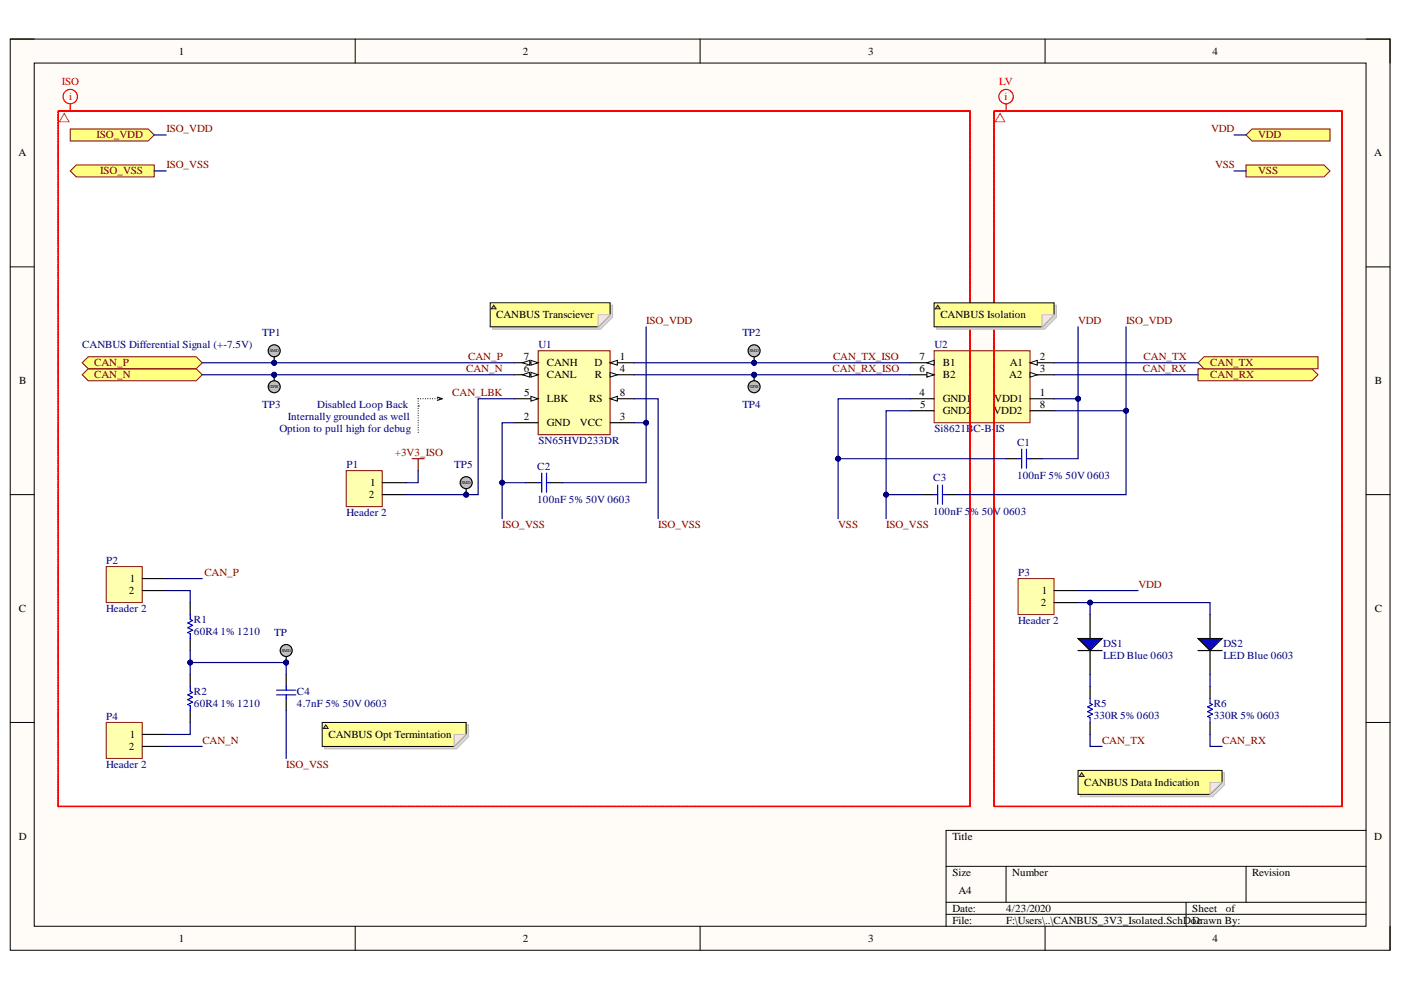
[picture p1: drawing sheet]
<svg xmlns="http://www.w3.org/2000/svg" width="297mm" height="210mm" viewBox="0 0 297 210" stroke-linecap="round" stroke-linejoin="round" font-family="sans-serif">
<defs><g id="words">
<g font-size="2.3">
<text x="37.9" y="11.6">1</text>
<text x="110.9" y="11.6">2</text>
<text x="184.1" y="11.6">3</text>
<text x="257.1" y="11.6">4</text>
<text x="3.9" y="33.2">A</text>
<text x="291.4" y="33.2">A</text>
<text x="105.2" y="67.5">CANBUS Transciever</text>
<text x="199.4" y="67.5">CANBUS Is</text>
<text x="210.9" y="67.5">olation</text>
<text x="111" y="76.4">7</text>
<text x="115.9" y="77.6">CANH</text>
<text x="126" y="77.6">D</text>
<text x="131.4" y="76.4">1</text>
<text x="195" y="76.4">7</text>
<text x="199.9" y="77.6">B1</text>
<text x="214.1" y="77.6">A1</text>
<text x="220.5" y="76.4">2</text>
<text x="4.1" y="81.4">B</text>
<text x="111" y="78.9">6</text>
<text x="111.1" y="84">5</text>
<text x="115.9" y="80.2">CANL</text>
<text x="126.1" y="80.2">R</text>
<text x="131.4" y="78.9">4</text>
<text x="131.4" y="84">8</text>
<text x="195" y="84">4</text>
<text x="195" y="78.9">6</text>
<text x="199.9" y="80.2">B2</text>
<text x="213.9" y="80.2">A2</text>
<text x="220.5" y="84">1</text>
<text x="220.5" y="78.9">3</text>
<text x="291.5" y="81.4">B</text>
<text x="111" y="89.1">2</text>
<text x="115.9" y="85.3">LBK</text>
<text x="124.9" y="85.3">RS</text>
<text x="131.4" y="89.1">3</text>
<text x="195.1" y="86.5">5</text>
<text x="199.9" y="85.3">GND1</text>
<text x="199.9" y="87.8">GND2</text>
<text x="210.6" y="87.8">VDD2</text>
<text x="210.8" y="85.3">VDD1</text>
<text x="220.5" y="86.5">8</text>
<text x="115.9" y="90.3">GND</text>
<text x="123" y="90.3">VCC</text>
<text x="78.2" y="105.6">2</text>
<text x="78.4" y="103.1">1</text>
<text x="27.3" y="125.9">2</text>
<text x="27.5" y="123.4">1</text>
<text x="220.9" y="125.9">1</text>
<text x="4" y="129.7">C</text>
<text x="220.7" y="128.5">2</text>
<text x="291.5" y="129.7">C</text>
<text x="27.3" y="159">2</text>
<text x="27.5" y="156.5">1</text>
<text x="69.6" y="156.5">CANBUS Opt Termintation</text>
<text x="229.8" y="166.6">CANBUS Data Indication</text>
<text x="4" y="178">D</text>
<text x="201.9" y="178">Title</text>
<text x="291.4" y="178">D</text>
<text x="201.9" y="185.7">Size</text>
<text x="214.6" y="185.7">Number</text>
<text x="265.5" y="185.7">Revision</text>
<text x="203.2" y="189.5">A4</text>
<text x="201.9" y="193.3">Date:</text>
<text x="201.9" y="195.9">File:</text>
<text x="213.3" y="193.3">4/23/2020</text>
<text x="213.3" y="195.9">F:\Users\..\CANBUS_3V3_Isolated.SchDoDcrawn By:</text>
<text x="252.8" y="193.3">Sheet</text>
<text x="259.9" y="193.3">of</text>
<text x="37.9" y="199.7">1</text>
<text x="110.9" y="199.7">2</text>
<text x="184.1" y="199.7">3</text>
<text x="257.1" y="199.7">4</text>
</g>
<g font-size="2.3" fill="#f00">
<text x="13.1" y="17.9">ISO</text>
<text x="211.8" y="17.9">LV</text>
<text x="14.6" y="21.2">i</text>
<text x="213" y="21.2">i</text>
</g>
<g font-size="2.3" fill="#800000">
<text x="20.5" y="29.4">ISO_VDD</text>
<text x="35.3" y="28.1">ISO_VDD</text>
<text x="256.8" y="28.1">VDD</text>
<text x="266.7" y="29.4">VDD</text>
<text x="35.3" y="35.7">ISO_VSS</text>
<text x="257.6" y="35.7">VSS</text>
<text x="21.2" y="37">ISO_VSS</text>
<text x="266.7" y="37">VSS</text>
<text x="137" y="68.8">ISO_VDD</text>
<text x="228.6" y="68.8">VDD</text>
<text x="238.7" y="68.8">ISO_VDD</text>
<text x="20" y="77.6">CAN_P</text>
<text x="99.3" y="76.4">CAN_P</text>
<text x="176.6" y="76.4">CAN_TX_ISO</text>
<text x="242.5" y="76.4">CAN_TX</text>
<text x="256.6" y="77.6">CAN_TX</text>
<text x="20" y="80.2">CAN_N</text>
<text x="95.9" y="84">CAN_LBK</text>
<text x="98.8" y="78.9">CAN_N</text>
<text x="176.5" y="78.9">CAN_RX_ISO</text>
<text x="242.3" y="78.9">CAN_RX</text>
<text x="256.6" y="80.2">CAN_RX</text>
<text x="83.7" y="96.8">+3V3_ISO</text>
<text x="106.5" y="112">ISO_VSS</text>
<text x="139.6" y="112">ISO_VSS</text>
<text x="177.7" y="112">VSS</text>
<text x="187.9" y="112">ISO_VSS</text>
<text x="43.3" y="122.1">CAN_P</text>
<text x="241.4" y="124.7">VDD</text>
<text x="42.9" y="157.7">CAN_N</text>
<text x="233.7" y="157.7">CAN_TX</text>
<text x="259.1" y="157.7">CAN_RX</text>
<text x="60.7" y="162.8">ISO_VSS</text>
</g>
<g font-size="2.3" fill="#000080">
<text x="55.6" y="71.3">TP1</text>
<text x="157.4" y="71.3">TP2</text>
<text x="17.4" y="73.8">CANBUS Differential Signal (+-7.5V)</text>
<text x="114.2" y="73.8">U1</text>
<text x="198.1" y="73.8">U2</text>
<text x="55.6" y="86.5">TP3</text>
<text x="61" y="89.1">Internally grounded as well</text>
<text x="67.3" y="86.5">Disabled Loop Back</text>
<text x="157.4" y="86.5">TP4</text>
<text x="59.2" y="91.6">Option to pull high for debug</text>
<text x="114.2" y="94.2">SN65HVD233DR</text>
<text x="198.1" y="91.6">Si8621BC-B-IS</text>
<text x="215.6" y="94.5">C1</text>
<text x="73.5" y="99.3">P1</text>
<text x="96.3" y="99.3">TP5</text>
<text x="113.9" y="99.5">C2</text>
<text x="215.6" y="101.6">100nF 5% 50V 0603</text>
<text x="113.9" y="106.7">100nF 5% 50V 0603</text>
<text x="197.9" y="102.1">C3</text>
<text x="73.5" y="109.4">Header 2</text>
<text x="197.9" y="109.2">100nF 5</text>
<text x="205.7" y="109.2">% 50V 0603</text>
<text x="22.5" y="119.6">P2</text>
<text x="215.9" y="122.1">P3</text>
<text x="22.5" y="129.7">Header 2</text>
<text x="41.1" y="132">R1</text>
<text x="41.1" y="134.6">60R4</text>
<text x="46.8" y="134.6">1% 1210</text>
<text x="58.1" y="134.8">TP</text>
<text x="215.9" y="132.3">Header 2</text>
<text x="233.9" y="137.2">DS1</text>
<text x="259.4" y="137.2">DS2</text>
<text x="233.9" y="139.7">LED Blue 0603</text>
<text x="259.4" y="139.7">LED Blue 0603</text>
<text x="41.1" y="147.3">R2</text>
<text x="41.1" y="149.9">60R4</text>
<text x="46.8" y="149.9">1% 1210</text>
<text x="63" y="147.3">C4</text>
<text x="63" y="149.9">4.7nF 5% 50V 0603</text>
<text x="231.9" y="149.9">R5</text>
<text x="257.4" y="149.9">R6</text>
<text x="22.5" y="152.7">P4</text>
<text x="231.9" y="152.4">330R 5% 0603</text>
<text x="257.4" y="152.4">330R 5% 0603</text>
<text x="22.5" y="162.8">Header 2</text>
</g>
<g font-size=".9">
<text x="57.2" y="74.7">SMD</text>
<text x="158.9" y="74.7">SMD</text>
<text x="59.1" y="81.7" transform="rotate(-180 59.1 81.7)">SMD</text>
<text x="160.9" y="81.7" transform="rotate(-180 160.9 81.7)">SMD</text>
<text x="97.8" y="102.6">SMD</text>
<text x="59.7" y="138.2">SMD</text>
</g>
</g></defs>
<path d="M2.2 8.3h292.5v193.2h-292.5z" fill-rule="evenodd" fill="#fffcf8"/>
<path d="M2.2 8.3h292.5v193.2h-292.5z" fill="none" stroke="#000" stroke-width=".21"/>
<path d="M7.3 13.4h282.3v183h-282.3z" fill-rule="evenodd" fill="#fffcf8"/>
<g fill="none" stroke="#000" stroke-width=".21">
<path d="M2.2 8.3h5.1M7.3 13.4h282.3v183h-282.3zM75.3 8.3v5.1M148.4 8.3v5.1M221.6 8.3v5.1M289.6 8.3h5.1v5.1M2.2 56.6h5.1M289.6 56.6h5.1M2.2 104.9h5.1M289.6 104.9h5.1M2.2 153.2h5.1M289.6 153.2h5.1"/>
<path d="M289.6 176.1h-89v20.3M75.3 196.4v5.1M148.4 196.4v5.1M200.6 183.7h89M200.6 191.3h89M200.6 193.9h89M213.3 183.7v7.6M221.6 196.4v5.1M251.5 191.3v5.1M264.2 183.7v7.6M294.7 196.4v5.1"/>
</g>
<g fill="#fff">
<path d="M12.3 23.5h193.4v147.5h-193.4z" fill-rule="evenodd"/>
<path d="M210.8 23.5h73.7v147.5h-73.7z" fill-rule="evenodd"/>
</g>
<path d="M17.4 79.5l1.3-1.3h22.9l1.3 1.3-1.3 1.2h-22.9z" fill-rule="evenodd" fill="#ffff80"/>
<path d="M17.4 79.5l1.3-1.3h22.9l1.3 1.3-1.3 1.2h-22.9z" fill="none" stroke="#800000" stroke-width=".21"/>
<path d="M17.4 76.9l1.3-1.3h22.9l1.3 1.3-1.3 1.3h-22.9z" fill-rule="evenodd" fill="#ffff80"/>
<path d="M17.4 76.9l1.3-1.3h22.9l1.3 1.3-1.3 1.3h-22.9z" fill="none" stroke="#800000" stroke-width=".21"/>
<path d="M254 78.2h24.2l1.3 1.3-1.3 1.2h-24.2z" fill-rule="evenodd" fill="#ffff80"/>
<path d="M254 78.2h24.2l1.3 1.3-1.3 1.2h-24.2z" fill="none" stroke="#800000" stroke-width=".21"/>
<path d="M254 76.9l1.3-1.3h24.2v2.6h-24.2z" fill-rule="evenodd" fill="#ffff80"/>
<path d="M254 76.9l1.3-1.3h24.2v2.6h-24.2z" fill="none" stroke="#800000" stroke-width=".21"/>
<path d="M114.1 74.4h15.3v17.8h-15.3z" fill-rule="evenodd" fill="#ffffb0"/>
<path d="M114.1 74.4h15.3v17.8h-15.3z" fill="none" stroke="#800000" stroke-width=".21"/>
<path d="M129.4 76.9h5" fill="none" stroke="#000" stroke-width=".25"/>
<path d="M129.4 76.9l1.5-.5v1z" fill="#f8fcff"/>
<path d="M129.4 76.9l1.5-.5v1z" fill="none" stroke="#000" stroke-width=".21"/>
<path d="M129.4 79.5h5M109 89.6h5.1M129.4 89.6h5" fill="none" stroke="#000" stroke-width=".25"/>
<path d="M129.4 78.9l1.5 .6-1.5 .5z" fill="#f8fcff"/>
<path d="M129.4 78.9l1.5 .6-1.5 .5z" fill="none" stroke="#000" stroke-width=".21"/>
<path d="M109 84.5h5.1" fill="none" stroke="#000" stroke-width=".25"/>
<path d="M112.6 84l1.5 .5-1.5 .5z" fill="#f8fcff"/>
<path d="M112.6 84l1.5 .5-1.5 .5z" fill="none" stroke="#000" stroke-width=".21"/>
<path d="M109 79.5h5.1" fill="none" stroke="#000" stroke-width=".25"/>
<path d="M112.6 78.9l1.5 .6-1.5 .5z" fill="#f8fcff"/>
<path d="M112.6 78.9l1.5 .6-1.5 .5z" fill="none" stroke="#000" stroke-width=".21"/>
<path d="M110.8 79.5l1.5-.6v1.1z" fill="#f8fcff"/>
<path d="M110.8 79.5l1.5-.6v1.1z" fill="none" stroke="#000" stroke-width=".21"/>
<path d="M109 76.9h5.1" fill="none" stroke="#000" stroke-width=".25"/>
<path d="M112.6 76.4l1.5 .5-1.5 .5z" fill="#f8fcff"/>
<path d="M112.6 76.4l1.5 .5-1.5 .5z" fill="none" stroke="#000" stroke-width=".21"/>
<path d="M110.8 76.9l1.5-.5v1z" fill="#f8fcff"/>
<path d="M110.8 76.9l1.5-.5v1z" fill="none" stroke="#000" stroke-width=".21"/>
<path d="M129.4 84.5h5" fill="none" stroke="#000" stroke-width=".25"/>
<path d="M129.4 84.5l1.5-.5v1z" fill="#f8fcff"/>
<path d="M129.4 84.5l1.5-.5v1z" fill="none" stroke="#000" stroke-width=".21"/>
<path d="M198 74.4h20.4v15.2h-20.4z" fill-rule="evenodd" fill="#ffffb0"/>
<path d="M198 74.4h20.4v15.2h-20.4z" fill="none" stroke="#800000" stroke-width=".21"/>
<path d="M218.4 76.9h5.1M218.4 84.5h5.1" fill="none" stroke="#000" stroke-width=".25"/>
<path d="M218.4 76.9l1.5-.5v1z" fill="#f8fcff"/>
<path d="M218.4 76.9l1.5-.5v1z" fill="none" stroke="#000" stroke-width=".21"/>
<path d="M218.4 79.5h5.1" fill="none" stroke="#000" stroke-width=".25"/>
<path d="M218.4 79l1.5 .5-1.5 .5z" fill="#f8fcff"/>
<path d="M218.4 79l1.5 .5-1.5 .5z" fill="none" stroke="#000" stroke-width=".21"/>
<path d="M193 79.5h5M193 84.5h5M193 87.1h5" fill="none" stroke="#000" stroke-width=".25"/>
<path d="M196.5 79l1.5 .5-1.5 .5z" fill="#f8fcff"/>
<path d="M196.5 79l1.5 .5-1.5 .5z" fill="none" stroke="#000" stroke-width=".21"/>
<path d="M193 76.9h5" fill="none" stroke="#000" stroke-width=".25"/>
<path d="M196.5 76.9l1.5-.5v1z" fill="#f8fcff"/>
<path d="M196.5 76.9l1.5-.5v1z" fill="none" stroke="#000" stroke-width=".21"/>
<g fill="none" stroke="#000" stroke-width=".25">
<path d="M88.7 86.1h.1M88.7 84.5h.1M88.7 85v.1M88.7 85.6h.1M88.7 86.6h.1M88.7 87.1h.1M88.7 87.6h.1M88.7 88.1h.1M88.7 88.6h.1M88.7 89.1h.1M88.7 89.6h.1M88.7 90.1h.1"/>
<path d="M88.7 90.6h.1M88.7 91.1v.1M88.7 91.7h.1M89.2 84.5h.1M89.7 84.5h.1M90.2 84.5h.1M90.7 84.5h.1M91.2 84.5h.1M91.7 84.5h.1M92.2 84.5h.1M92.7 84.5h.1M92.7 84.2l1 .3-1 .4"/>
<path d="M93.2 84.5h.1M218.4 87.1h5.1"/>
</g>
<path d="M73.4 99.8h7.6v7.6h-7.6z" fill-rule="evenodd" fill="#ffffb0"/>
<path d="M73.4 99.8h7.6v7.6h-7.6z" fill="none" stroke="#800000" stroke-width=".21"/>
<path d="M213.3 97.3h2.6M218.4 97.3h2.5M81 102.3h5.1M81 104.9h5.1M111.6 102.3h2.5M116.6 102.3h2.6M195.5 104.9h2.5M200.6 104.9h2.5" fill="none" stroke="#000" stroke-width=".25"/>
<path d="M87.4 97.3h2.5M88.7 97.3v2.5" fill="none" stroke="#800000" stroke-width=".25"/>
<path d="M215.9 97.3h.7M216.6 95.2v4.1M217.6 95.2v4.1M217.6 97.3h.8M114.1 102.3h.8M114.9 100.3v4.1M115.9 100.3v4.1M115.9 102.3h.7M198 104.9h.8M198.8 102.8v4.1M199.8 102.8v4.1M199.8 104.9h.8" fill="none" stroke="#00f" stroke-width=".25"/>
<path d="M22.5 120.1h7.7v7.7h-7.7z" fill-rule="evenodd" fill="#ffffb0"/>
<path d="M22.5 120.1h7.7v7.7h-7.7z" fill="none" stroke="#800000" stroke-width=".21"/>
<path d="M30.2 122.7h5M30.2 125.2h5" fill="none" stroke="#000" stroke-width=".25"/>
<path d="M22.5 153.2h7.7v7.6h-7.7z" fill-rule="evenodd" fill="#ffffb0"/>
<path d="M22.5 153.2h7.7v7.6h-7.7z" fill="none" stroke="#800000" stroke-width=".21"/>
<path d="M40.3 127.8v2.5M40.3 135.4v2.5M30.2 155.7h5M30.2 158.3h5M40.3 143v2.6M40.3 150.6v2.6M60.7 143v2.6M60.7 148.1v2.5" fill="none" stroke="#000" stroke-width=".25"/>
<path d="M40.3 130.3v1l.5 .3-1 .5 1 .5-1 .5 1 .5-1 .5 .5 .3v1M40.3 145.6v1l.5 .2-1 .5 1 .5-1 .6 1 .5-1 .5 .5 .2v1M58.6 146.3h4.1M58.6 147.3h4.1M60.7 145.6v.7M60.7 147.3v.8" fill="none" stroke="#00f" stroke-width=".25"/>
<g fill="#f00" stroke="#f00" stroke-width=".21">
<path d="M205.4 170.9l.3 .1zM205.1 170.9l.2 .1zM204.7 170.9l.3 .1zM204.4 170.9l.3 .1zM204.1 170.9l.2 .1zM203.7 170.9l.3 .1zM203.4 170.9l.2 .1zM203.1 170.9l.2 .1zM202.7 170.9l.3 .1zM202.4 170.9l.2 .1zM202 170.9l.3 .1zM201.7 170.9l.3 .1zM201.4 170.9l.2 .1zM201 170.9l.3 .1zM200.7 170.9l.2 .1zM200.3 170.9l.3 .1zM200 170.9l.3 .1zM199.7 170.9l.2 .1zM199.3 170.9l.3 .1zM199 170.9l.2 .1zM198.7 170.9l.2 .1zM198.3 170.9l.3 .1zM198 170.9l.2 .1zM197.6 170.9l.3 .1zM197.3 170.9l.3 .1zM197 170.9l.2 .1zM196.6 170.9l.3 .1zM196.3 170.9l.2 .1zM195.9 170.9l.3 .1zM195.6 170.9l.3 .1zM195.3 170.9l.2 .1zM194.9 170.9l.3 .1zM194.6 170.9l.2 .1zM194.3 170.9l.2 .1zM193.9 170.9l.3 .1zM193.6 170.9l.2 .1zM193.2 170.9l.3 .1zM192.9 170.9l.3 .1zM192.6 170.9l.2 .1zM192.2 170.9l.3 .1zM191.9 170.9l.2 .1zM191.5 170.9l.3 .1zM191.2 170.9l.3 .1zM190.9 170.9l.2 .1zM190.5 170.9l.3 .1zM190.2 170.9l.2 .1zM189.9 170.9l.2 .1zM189.5 170.9l.3 .1zM189.2 170.9l.2 .1zM188.8 170.9l.3 .1zM188.5 170.9l.3 .1zM188.2 170.9l.2 .1zM187.8 170.9l.3 .1zM187.5 170.9l.2 .1zM187.1 170.9l.3 .1zM186.8 170.9l.3 .1zM186.5 170.9l.2 .1zM186.1 170.9l.3 .1zM185.8 170.9l.2 .1zM185.5 170.9l.2 .1zM185.1 170.9l.3 .1zM184.8 170.9l.2 .1zM184.4 170.9l.3 .1zM184.1 170.9l.3 .1zM183.8 170.9l.2 .1zM183.4 170.9l.3 .1zM183.1 170.9l.2 .1zM182.7 170.9l.3 .1zM182.4 170.9l.3 .1zM182.1 170.9l.2 .1zM181.7 170.9l.3 .1zM181.4 170.9l.2 .1zM181 170.9l.3 .1zM180.7 170.9l.3 .1zM180.4 170.9l.2 .1zM180 170.9l.3 .1zM179.7 170.9l.2 .1zM179.4 170.9l.2 .1zM179 170.9l.3 .1zM178.7 170.9l.2 .1zM178.3 170.9l.3 .1zM178 170.9l.3 .1zM177.7 170.9l.2 .1zM177.3 170.9l.3 .1zM177 170.9l.2 .1zM176.6 170.9l.3 .1zM176.3 170.9l.3 .1zM176 170.9l.2 .1zM175.6 170.9l.3 .1zM175.3 170.9l.2 .1zM175 170.9l.2 .1zM174.6 170.9l.3 .1zM174.3 170.9l.2 .1zM173.9 170.9l.3 .1zM173.6 170.9l.3 .1zM173.3 170.9l.2 .1zM172.9 170.9l.3 .1zM172.6 170.9l.2 .1zM172.2 170.9l.3 .1zM171.9 170.9l.3 .1zM171.6 170.9l.2 .1zM171.2 170.9l.3 .1zM170.9 170.9l.2 .1zM170.6 170.9l.2 .1zM170.2 170.9l.3 .1zM169.9 170.9l.2 .1zM169.5 170.9l.3 .1zM169.2 170.9l.3 .1zM168.9 170.9l.2 .1zM168.5 170.9l.3 .1zM168.2 170.9l.2 .1zM167.8 170.9l.3 .1zM167.5 170.9l.3 .1zM167.2 170.9l.2 .1zM166.8 170.9l.3 .1zM166.5 170.9l.2 .1zM166.2 170.9l.2 .1zM165.8 170.9l.3 .1zM165.5 170.9l.2 .1zM165.1 170.9l.3 .1zM164.8 170.9l.3 .1zM164.5 170.9l.2 .1zM164.1 170.9l.3 .1zM163.8 170.9l.2 .1zM163.4 170.9l.3 .1zM163.1 170.9l.3 .1zM162.8 170.9l.2 .1zM162.4 170.9l.3 .1zM162.1 170.9l.2 .1zM161.8 170.9l.2 .1zM161.4 170.9l.3 .1zM161.1 170.9l.2 .1zM160.7 170.9l.3 .1zM160.4 170.9l.3 .1zM160.1 170.9l.2 .1zM159.7 170.9l.3 .1zM159.4 170.9l.2 .1zM159 170.9l.3 .1zM158.7 170.9l.3 .1zM158.4 170.9l.2 .1zM158 170.9l.3 .1zM157.7 170.9l.2 .1zM157.4 170.9l.2 .1zM157 170.9l.3 .1zM156.7 170.9l.2 .1zM156.3 170.9l.3 .1zM156 170.9l.3 .1zM155.7 170.9l.2 .1zM155.3 170.9l.3 .1zM155 170.9l.2 .1zM154.6 170.9l.3 .1zM154.3 170.9l.3 .1zM154 170.9l.2 .1zM153.6 170.9l.3 .1zM153.3 170.9l.2 .1zM153 170.9l.2 .1zM152.6 170.9l.3 .1zM152.3 170.9l.2 .1zM151.9 170.9l.3 .1zM151.6 170.9l.3 .1zM151.3 170.9l.2 .1zM150.9 170.9l.3 .1zM150.6 170.9l.2 .1zM150.2 170.9l.3 .1zM149.9 170.9l.3 .1zM149.6 170.9l.2 .1zM149.2 170.9l.3 .1zM148.9 170.9l.2 .1zM148.6 170.9l.2 .1zM148.2 170.9l.3 .1zM147.9 170.9l.2 .1zM147.5 170.9l.3 .1zM147.2 170.9l.3 .1zM146.9 170.9l.2 .1zM146.5 170.9l.3 .1zM146.2 170.9l.2 .1zM145.8 170.9l.3 .1zM145.5 170.9l.3 .1zM145.2 170.9l.2 .1zM144.8 170.9l.3 .1zM144.5 170.9l.2 .1zM144.2 170.9l.2 .1zM143.8 170.9l.3 .1zM143.5 170.9l.2 .1zM143.1 170.9l.3 .1zM142.8 170.9l.3 .1zM142.5 170.9l.2 .1zM142.1 170.9l.3 .1zM141.8 170.9l.2 .1zM141.4 170.9l.3 .1zM141.1 170.9l.3 .1zM140.8 170.9l.2 .1zM140.4 170.9l.3 .1zM140.1 170.9l.2 .1zM139.8 170.9l.2 .1zM139.4 170.9l.3 .1zM139.1 170.9l.2 .1zM138.7 170.9l.3 .1zM138.4 170.9l.3 .1zM138.1 170.9l.2 .1zM137.7 170.9l.3 .1zM137.4 170.9l.2 .1zM137 170.9l.3 .1zM136.7 170.9l.3 .1zM136.4 170.9l.2 .1zM136 170.9l.3 .1zM135.7 170.9l.2 .1zM135.4 170.9l.2 .1zM135 170.9l.3 .1zM134.7 170.9l.2 .1zM134.3 170.9l.3 .1zM134 170.9l.3 .1zM133.7 170.9l.2 .1zM133.3 170.9l.3 .1zM133 170.9l.2 .1zM132.6 170.9l.3 .1zM132.3 170.9l.3 .1zM132 170.9l.2 .1zM131.6 170.9l.3 .1zM131.3 170.9l.2 .1zM131 170.9l.2 .1zM130.6 170.9l.3 .1zM130.3 170.9l.2 .1zM129.9 170.9l.3 .1zM129.6 170.9l.3 .1zM129.3 170.9l.2 .1zM128.9 170.9l.3 .1zM128.6 170.9l.2 .1zM128.2 170.9l.3 .1zM127.9 170.9l.3 .1zM127.6 170.9l.2 .1zM127.2 170.9l.3 .1zM126.9 170.9l.2 .1zM126.5 170.9l.3 .1zM126.2 170.9l.3 .1zM125.9 170.9l.2 .1zM125.5 170.9l.3 .1zM125.2 170.9l.2 .1zM124.9 170.9l.2 .1zM124.5 170.9l.3 .1zM124.2 170.9l.2 .1zM123.8 170.9l.3 .1zM123.5 170.9l.3 .1zM123.2 170.9l.2 .1zM122.8 170.9l.3 .1zM122.5 170.9l.2 .1zM122.1 170.9l.3 .1zM121.8 170.9l.3 .1zM121.5 170.9l.2 .1zM121.1 170.9l.3 .1zM120.8 170.9l.2 .1zM120.5 170.9l.2 .1zM120.1 170.9l.3 .1zM119.8 170.9l.2 .1zM119.4 170.9l.3 .1zM119.1 170.9l.3 .1zM118.8 170.9l.2 .1zM118.4 170.9l.3 .1zM118.1 170.9l.2 .1zM117.7 170.9l.3 .1zM117.4 170.9l.3 .1zM117.1 170.9l.2 .1zM116.7 170.9l.3 .1zM116.4 170.9l.2 .1zM116.1 170.9l.2 .1zM115.7 170.9l.3 .1zM115.4 170.9l.2 .1zM115 170.9l.3 .1zM114.7 170.9l.3 .1zM114.4 170.9l.2 .1zM114 170.9l.3 .1zM113.7 170.9l.2 .1zM113.3 170.9l.3 .1zM113 170.9l.3 .1zM112.7 170.9l.2 .1zM112.3 170.9l.3 .1zM112 170.9l.2 .1zM111.7 170.9l.2 .1zM111.3 170.9l.3 .1zM111 170.9l.2 .1zM110.6 170.9l.3 .1zM110.3 170.9l.3 .1zM110 170.9l.2 .1zM109.6 170.9l.3 .1zM109.3 170.9l.2 .1zM108.9 170.9l.3 .1zM108.6 170.9l.3 .1zM108.3 170.9l.2 .1zM107.9 170.9l.3 .1zM107.6 170.9l.2 .1zM107.3 170.9l.2 .1zM106.9 170.9l.3 .1zM106.6 170.9l.2 .1zM106.2 170.9l.3 .1zM105.9 170.9l.3 .1zM105.6 170.9l.2 .1zM105.2 170.9l.3 .1zM104.9 170.9l.2 .1zM104.5 170.9l.3 .1zM104.2 170.9l.3 .1zM103.9 170.9l.2 .1zM103.5 170.9l.3 .1zM103.2 170.9l.2 .1zM102.9 170.9l.2 .1zM102.5 170.9l.3 .1zM102.2 170.9l.2 .1zM101.8 170.9l.3 .1zM101.5 170.9l.3 .1zM101.2 170.9l.2 .1zM100.8 170.9l.3 .1zM100.5 170.9l.2 .1zM100.1 170.9l.3 .1zM99.8 170.9l.3 .1zM99.5 170.9l.2 .1zM99.1 170.9l.3 .1zM98.8 170.9l.2 .1zM98.5 170.9l.2 .1zM98.1 170.9l.3 .1zM97.8 170.9l.2 .1zM97.4 170.9l.3 .1zM97.1 170.9l.3 .1zM96.8 170.9l.2 .1zM96.4 170.9l.3 .1zM96.1 170.9l.2 .1zM95.7 170.9l.3 .1zM95.4 170.9l.3 .1zM95.1 170.9l.2 .1zM94.7 170.9l.3 .1zM94.4 170.9l.2 .1zM94.1 170.9l.2 .1zM93.7 170.9l.3 .1zM93.4 170.9l.2 .1zM93 170.9l.3 .1zM92.7 170.9l.3 .1zM92.4 170.9l.2 .1zM92 170.9l.3 .1zM91.7 170.9l.2 .1zM91.3 170.9l.3 .1zM91 170.9l.3 .1zM90.7 170.9l.2 .1zM90.3 170.9l.3 .1zM90 170.9l.2 .1zM89.7 170.9l.2 .1zM89.3 170.9l.3 .1zM89 170.9l.2 .1zM88.6 170.9l.3 .1zM88.3 170.9l.3 .1zM88 170.9l.2 .1zM87.6 170.9l.3 .1zM87.3 170.9l.2 .1zM86.9 170.9l.3 .1zM86.6 170.9l.3 .1zM86.3 170.9l.2 .1zM85.9 170.9l.3 .1zM85.6 170.9l.2 .1zM85.3 170.9l.2 .1zM84.9 170.9l.3 .1zM84.6 170.9l.2 .1zM84.2 170.9l.3 .1zM83.9 170.9l.3 .1zM83.6 170.9l.2 .1zM83.2 170.9l.3 .1zM82.9 170.9l.2 .1zM82.5 170.9l.3 .1zM82.2 170.9l.3 .1zM81.9 170.9l.2 .1zM81.5 170.9l.3 .1zM81.2 170.9l.2 .1zM80.9 170.9l.2 .1zM80.5 170.9l.3 .1zM80.2 170.9l.2 .1zM79.8 170.9l.3 .1zM79.5 170.9l.3 .1zM79.2 170.9l.2 .1zM78.8 170.9l.3 .1zM78.5 170.9l.2 .1zM78.1 170.9l.3 .1zM77.8 170.9l.3 .1zM77.5 170.9l.2 .1zM77.1 170.9l.3 .1zM76.8 170.9l.2 .1zM76.5 170.9l.2 .1zM76.1 170.9l.3 .1zM75.8 170.9l.2 .1zM75.4 170.9l.3 .1zM75.1 170.9l.3 .1zM74.8 170.9l.2 .1zM74.4 170.9l.3 .1zM74.1 170.9l.2 .1zM73.7 170.9l.3 .1zM73.4 170.9l.3 .1zM73.1 170.9l.2 .1zM72.7 170.9l.3 .1zM72.4 170.9l.2 .1zM72 170.9l.3 .1zM71.7 170.9l.3 .1zM71.4 170.9l.2 .1zM71 170.9l.3 .1zM70.7 170.9l.2 .1zM70.4 170.9l.2 .1zM70 170.9l.3 .1zM69.7 170.9l.2 .1zM69.3 170.9l.3 .1zM69 170.9l.3 .1zM68.7 170.9l.2 .1zM68.3 170.9l.3 .1zM68 170.9l.2 .1zM67.6 170.9l.3 .1zM67.3 170.9l.3 .1zM67 170.9l.2 .1zM66.6 170.9l.3 .1zM66.3 170.9l.2 .1zM66 170.9l.2 .1zM65.6 170.9l.3 .1zM65.3 170.9l.2 .1zM64.9 170.9l.3 .1zM64.6 170.9l.3 .1zM64.3 170.9l.2 .1zM63.9 170.9l.3 .1zM63.6 170.9l.2 .1zM63.2 170.9l.3 .1zM62.9 170.9l.3 .1zM62.6 170.9l.2 .1zM62.2 170.9l.3 .1zM61.9 170.9l.2 .1zM61.6 170.9l.2 .1zM61.2 170.9l.3 .1zM60.9 170.9l.2 .1zM60.5 170.9l.3 .1zM60.2 170.9l.3 .1zM59.9 170.9l.2 .1zM59.5 170.9l.3 .1zM59.2 170.9l.2 .1zM58.8 170.9l.3 .1zM58.5 170.9l.3 .1zM58.2 170.9l.2 .1zM57.8 170.9l.3 .1zM57.5 170.9l.2 .1zM57.2 170.9l.2 .1zM56.8 170.9l.3 .1zM56.5 170.9l.2 .1zM56.1 170.9l.3 .1zM55.8 170.9l.3 .1zM55.5 170.9l.2 .1zM55.1 170.9l.3 .1zM54.8 170.9l.2 .1zM54.4 170.9l.3 .1zM54.1 170.9l.3 .1zM53.8 170.9l.2 .1zM53.4 170.9l.3 .1zM53.1 170.9l.2 .1zM52.8 170.9l.2 .1zM52.4 170.9l.3 .1zM52.1 170.9l.2 .1zM51.7 170.9l.3 .1zM51.4 170.9l.3 .1zM51.1 170.9l.2 .1zM50.7 170.9l.3 .1zM50.4 170.9l.2 .1zM50 170.9l.3 .1zM49.7 170.9l.3 .1zM49.4 170.9l.2 .1zM49 170.9l.3 .1zM48.7 170.9l.2 .1zM48.4 170.9l.2 .1zM48 170.9l.3 .1zM47.7 170.9l.2 .1zM47.3 170.9l.3 .1zM47 170.9l.3 .1zM46.7 170.9l.2 .1zM46.3 170.9l.3 .1zM46 170.9l.2 .1zM45.6 170.9l.3 .1zM45.3 170.9l.3 .1zM45 170.9l.2 .1zM44.6 170.9l.3 .1zM44.3 170.9l.2 .1zM44 170.9l.2 .1zM43.6 170.9l.3 .1zM43.3 170.9l.2 .1zM42.9 170.9l.3 .1zM42.6 170.9l.3 .1zM42.3 170.9l.2 .1zM41.9 170.9l.3 .1zM41.6 170.9l.2 .1zM41.2 170.9l.3 .1zM40.9 170.9l.3 .1zM40.6 170.9l.2 .1zM40.2 170.9l.3 .1zM39.9 170.9l.2 .1zM39.6 170.9l.2 .1zM39.2 170.9l.3 .1zM38.9 170.9l.2 .1zM38.5 170.9l.3 .1zM38.2 170.9l.3 .1zM37.9 170.9l.2 .1zM37.5 170.9l.3 .1zM37.2 170.9l.2 .1zM36.8 170.9l.3 .1zM36.5 170.9l.3 .1zM36.2 170.9l.2 .1zM35.8 170.9l.3 .1zM35.5 170.9l.2 .1zM35.2 170.9l.2 .1zM34.8 170.9l.3 .1zM34.5 170.9l.2 .1zM34.1 170.9l.3 .1zM33.8 170.9l.3 .1zM33.5 170.9l.2 .1zM33.1 170.9l.3 .1zM32.8 170.9l.2 .1zM32.4 170.9l.3 .1zM32.1 170.9l.3 .1zM31.8 170.9l.2 .1zM31.4 170.9l.3 .1zM31.1 170.9l.2 .1zM30.8 170.9l.2 .1zM30.4 170.9l.3 .1zM30.1 170.9l.2 .1zM29.7 170.9l.3 .1zM29.4 170.9l.3 .1zM29.1 170.9l.2 .1zM28.7 170.9l.3 .1zM28.4 170.9l.2 .1zM28 170.9l.3 .1zM27.7 170.9l.3 .1zM27.4 170.9l.2 .1zM27 170.9l.3 .1zM26.7 170.9l.2 .1zM26.4 170.9l.2 .1zM26 170.9l.3 .1zM25.7 170.9l.2 .1zM25.3 170.9l.3 .1zM25 170.9l.3 .1zM24.7 170.9l.2 .1zM24.3 170.9l.3 .1zM24 170.9l.2 .1zM23.6 170.9l.3 .1zM23.3 170.9l.3 .1zM23 170.9l.2 .1zM22.6 170.9l.3 .1zM22.3 170.9l.2 .1zM22 170.9l.2 .1zM21.6 170.9l.3 .1zM21.3 170.9l.2 .1zM20.9 170.9l.3 .1zM20.6 170.9l.3 .1zM20.3 170.9l.2 .1zM19.9 170.9l.3 .1zM19.6 170.9l.2 .1zM19.2 170.9l.3 .1zM18.9 170.9l.3 .1zM18.6 170.9l.2 .1zM18.2 170.9l.3 .1zM17.9 170.9l.2 .1zM17.5 170.9l.3 .1zM17.2 170.9l.3 .1zM16.9 170.9l.2 .1zM16.5 170.9l.3 .1zM16.2 170.9l.2 .1zM15.9 170.9l.2 .1zM15.5 170.9l.3 .1zM15.2 170.9l.2 .1zM14.8 170.9l.3 .1zM14.5 170.9l.3 .1zM14.2 170.9l.2 .1zM13.8 170.9l.3 .1zM13.5 170.9l.2 .1zM13.1 170.9l.3 .1zM12.8 170.9l.3 .1zM12.5 170.9l.2 .1zM12.3 170.8l.1 .2zM12.3 170.4l.1 .3zM12.3 170.1l.1 .2zM12.3 169.7l.1 .3zM12.3 169.4l.1 .3zM12.3 169.1l.1 .2zM12.3 168.7l.1 .3zM12.3 168.4l.1 .2zM12.3 168.1l.1 .2zM12.3 167.7l.1 .3zM12.3 167.4l.1 .2zM12.3 167l.1 .3zM12.3 166.7l.1 .3zM12.3 166.4l.1 .2zM12.3 166l.1 .3zM12.3 165.7l.1 .2zM12.3 165.3l.1 .3zM12.3 165l.1 .3zM12.3 164.7l.1 .2zM12.3 164.3l.1 .3zM12.3 164l.1 .2zM12.3 163.7l.1 .2zM12.3 163.3l.1 .3zM12.3 163l.1 .2zM12.3 162.6l.1 .3zM12.3 162.3l.1 .3zM12.3 162l.1 .2zM12.3 161.6l.1 .3zM12.3 161.3l.1 .2zM12.3 160.9l.1 .3zM12.3 160.6l.1 .3zM12.3 160.3l.1 .2zM12.3 159.9l.1 .3zM12.3 159.6l.1 .2zM12.3 159.3l.1 .2zM12.3 158.9l.1 .3zM12.3 158.6l.1 .2zM12.3 158.2l.1 .3zM12.3 157.9l.1 .3zM12.3 157.6l.1 .2zM12.3 157.2l.1 .3zM12.3 156.9l.1 .2zM12.3 156.5l.1 .3zM12.3 156.2l.1 .3zM12.3 155.9l.1 .2zM12.3 155.5l.1 .3zM12.3 155.2l.1 .2zM12.3 154.9l.1 .2zM12.3 154.5l.1 .3zM12.3 154.2l.1 .2zM12.3 153.8l.1 .3zM12.3 153.5l.1 .3zM12.3 153.2l.1 .2zM12.3 152.8l.1 .3zM12.3 152.5l.1 .2zM12.3 152.2l.1 .2zM12.3 151.8l.1 .3zM12.3 151.5l.1 .2zM12.3 151.1l.1 .3zM12.3 150.8l.1 .3zM12.3 150.5l.1 .2zM12.3 150.1l.1 .3zM12.3 149.8l.1 .2zM12.3 149.4l.1 .3zM12.3 149.1l.1 .3zM12.3 148.8l.1 .2zM12.3 148.4l.1 .3zM12.3 148.1l.1 .2zM12.3 147.8l.1 .2zM12.3 147.4l.1 .3zM12.3 147.1l.1 .2zM12.3 146.7l.1 .3zM12.3 146.4l.1 .3zM12.3 146.1l.1 .2zM12.3 145.7l.1 .3zM12.3 145.4l.1 .2zM12.3 145l.1 .3zM12.3 144.7l.1 .3zM12.3 144.4l.1 .2zM12.3 144l.1 .3zM12.3 143.7l.1 .2zM12.3 143.4l.1 .2zM12.3 143l.1 .3zM12.3 142.7l.1 .2zM12.3 142.3l.1 .3zM12.3 142l.1 .3zM12.3 141.7l.1 .2zM12.3 141.3l.1 .3zM12.3 141l.1 .2zM12.3 140.6l.1 .3zM12.3 140.3l.1 .3zM12.3 140l.1 .2zM12.3 139.6l.1 .3zM12.3 139.3l.1 .3zM12.3 139l.1 .2zM12.3 138.6l.1 .3zM12.3 138.3l.1 .2zM12.3 137.9l.1 .3zM12.3 137.6l.1 .3zM12.3 137.3l.1 .2zM12.3 136.9l.1 .3zM12.3 136.6l.1 .2zM12.3 136.3l.1 .2zM12.3 135.9l.1 .3zM12.3 135.6l.1 .2zM12.3 135.2l.1 .3zM12.3 134.9l.1 .3zM12.3 134.6l.1 .2zM12.3 134.2l.1 .3zM12.3 133.9l.1 .2zM12.3 133.5l.1 .3zM12.3 133.2l.1 .3zM12.3 132.9l.1 .2zM12.3 132.5l.1 .3zM12.3 132.2l.1 .2zM12.3 131.9l.1 .2zM12.3 131.5l.1 .3zM12.3 131.2l.1 .2zM12.3 130.8l.1 .3zM12.3 130.5l.1 .3zM12.3 130.2l.1 .2zM12.3 129.8l.1 .3zM12.3 129.5l.1 .2zM12.3 129.1l.1 .3zM12.3 128.8l.1 .3zM12.3 128.5l.1 .2zM12.3 128.1l.1 .3zM12.3 127.8l.1 .2zM12.3 127.5l.1 .2zM12.3 127.1l.1 .3zM12.3 126.8l.1 .2zM12.3 126.4l.1 .3zM12.3 126.1l.1 .3zM12.3 125.8l.1 .2zM12.3 125.4l.1 .3zM12.3 125.1l.1 .2zM12.3 124.8l.1 .2zM12.3 124.4l.1 .3zM12.3 124.1l.1 .2zM12.3 123.7l.1 .3zM12.3 123.4l.1 .3zM12.3 123.1l.1 .2zM12.3 122.7l.1 .3zM12.3 122.4l.1 .2zM12.3 122l.1 .3zM12.3 121.7l.1 .3zM12.3 121.4l.1 .2zM12.3 121l.1 .3zM12.3 120.7l.1 .2zM12.3 120.4l.1 .2zM12.3 120l.1 .3zM12.3 119.7l.1 .2zM12.3 119.3l.1 .3zM12.3 119l.1 .3zM12.3 118.7l.1 .2zM12.3 118.3l.1 .3zM12.3 118l.1 .2zM12.3 117.6l.1 .3zM12.3 117.3l.1 .3zM12.3 117l.1 .2zM12.3 116.6l.1 .3zM12.3 116.3l.1 .2zM12.3 116l.1 .2zM12.3 115.6l.1 .3zM12.3 115.3l.1 .2zM12.3 114.9l.1 .3zM12.3 114.6l.1 .3zM12.3 114.3l.1 .2zM12.3 113.9l.1 .3zM12.3 113.6l.1 .2zM12.3 113.2l.1 .3zM12.3 112.9l.1 .3zM12.3 112.6l.1 .2zM12.3 112.2l.1 .3zM12.3 111.9l.1 .2zM12.3 111.6l.1 .2zM12.3 111.2l.1 .3zM12.3 110.9l.1 .2zM12.3 110.5l.1 .3zM12.3 110.2l.1 .3zM12.3 109.9l.1 .2zM12.3 109.5l.1 .3zM12.3 109.2l.1 .2zM12.3 108.9l.1 .2zM12.3 108.5l.1 .3zM12.3 108.2l.1 .2zM12.3 107.8l.1 .3zM12.3 107.5l.1 .3zM12.3 107.2l.1 .2zM12.3 106.8l.1 .3zM12.3 106.5l.1 .2zM12.3 106.1l.1 .3zM12.3 105.8l.1 .3zM12.3 105.5l.1 .2zM12.3 105.1l.1 .3zM12.3 104.8l.1 .2zM12.3 104.5l.1 .2zM12.3 104.1l.1 .3zM12.3 103.8l.1 .2zM12.3 103.4l.1 .3zM12.3 103.1l.1 .3zM12.3 102.8l.1 .2zM12.3 102.4l.1 .3zM12.3 102.1l.1 .2zM12.3 101.7l.1 .3zM12.3 101.4l.1 .3zM12.3 101.1l.1 .2zM12.3 100.7l.1 .3zM12.3 100.4l.1 .2zM12.3 100.1l.1 .2zM12.3 99.7l.1 .3zM12.3 99.4l.1 .2zM12.3 99l.1 .3zM12.3 98.7l.1 .3zM12.3 98.4l.1 .2zM12.3 98l.1 .3zM12.3 97.7l.1 .2zM12.3 97.3l.1 .3zM12.3 97l.1 .3zM12.3 96.7l.1 .2zM12.3 96.3l.1 .3zM12.3 96l.1 .2zM12.3 95.7l.1 .2zM12.3 95.3l.1 .3zM12.3 95l.1 .2zM12.3 94.6l.1 .3zM12.3 94.3l.1 .3zM12.3 94l.1 .2zM12.3 93.6l.1 .3zM12.3 93.3l.1 .2zM12.3 93l.1 .2zM12.3 92.6l.1 .3zM12.3 92.3l.1 .2zM12.3 91.9l.1 .3zM12.3 91.6l.1 .3zM12.3 91.3l.1 .2zM12.3 90.9l.1 .3zM12.3 90.6l.1 .2zM12.3 90.2l.1 .3zM12.3 89.9l.1 .3zM12.3 89.6l.1 .2zM12.3 89.2l.1 .3zM12.3 88.9l.1 .2zM12.3 88.6l.1 .2zM12.3 88.2l.1 .3zM12.3 87.9l.1 .2zM12.3 87.5l.1 .3zM12.3 87.2l.1 .3zM12.3 86.9l.1 .2zM12.3 86.5l.1 .3zM12.3 86.2l.1 .2zM12.3 85.8l.1 .3zM12.3 85.5l.1 .3zM12.3 85.2l.1 .2zM12.3 84.8l.1 .3zM12.3 84.5l.1 .2zM12.3 84.2l.1 .2zM12.3 83.8l.1 .3zM12.3 83.5l.1 .2zM12.3 83.1l.1 .3zM12.3 82.8l.1 .3zM12.3 82.5l.1 .2zM12.3 82.1l.1 .3zM12.3 81.8l.1 .2zM12.3 81.4l.1 .3zM12.3 81.1l.1 .3zM12.3 80.8l.1 .2zM12.3 80.4l.1 .3zM12.3 80.1l.1 .3zM12.3 79.8l.1 .2zM12.3 79.4l.1 .3zM12.3 79.1l.1 .2zM12.3 78.7l.1 .3zM12.3 78.4l.1 .3zM12.3 78.1l.1 .2zM12.3 77.7l.1 .3zM12.3 77.4l.1 .2zM12.3 77.1l.1 .2zM12.3 76.7l.1 .3zM12.3 76.4l.1 .2zM12.3 76l.1 .3zM12.3 75.7l.1 .3zM12.3 75.4l.1 .2zM12.3 75l.1 .3zM12.3 74.7l.1 .2zM12.3 74.3l.1 .3zM12.3 74l.1 .3zM12.3 73.7l.1 .2zM12.3 73.3l.1 .3zM12.3 73l.1 .2zM12.3 72.7l.1 .2zM12.3 72.3l.1 .3zM12.3 72l.1 .2zM12.3 71.6l.1 .3zM12.3 71.3l.1 .3zM12.3 71l.1 .2zM12.3 70.6l.1 .3zM12.3 70.3l.1 .2zM12.3 69.9l.1 .3zM12.3 69.6l.1 .3zM12.3 69.3l.1 .2zM12.3 68.9l.1 .3zM12.3 68.6l.1 .2zM12.3 68.3l.1 .2zM12.3 67.9l.1 .3zM12.3 67.6l.1 .2zM12.3 67.2l.1 .3zM12.3 66.9l.1 .3zM12.3 66.6l.1 .2zM12.3 66.2l.1 .3zM12.3 65.9l.1 .2zM12.3 65.6l.1 .2zM12.3 65.2l.1 .3zM12.3 64.9l.1 .2zM12.3 64.5l.1 .3zM12.3 64.2l.1 .3zM12.3 63.9l.1 .2zM12.3 63.5l.1 .3zM12.3 63.2l.1 .2zM12.3 62.8l.1 .3zM12.3 62.5l.1 .3zM12.3 62.2l.1 .2zM12.3 61.8l.1 .3zM12.3 61.5l.1 .2zM12.3 61.2l.1 .2zM12.3 60.8l.1 .3zM12.3 60.5l.1 .2zM12.3 60.1l.1 .3zM12.3 59.8l.1 .3zM12.3 59.5l.1 .2zM12.3 59.1l.1 .3zM12.3 58.8l.1 .2zM12.3 58.4l.1 .3zM12.3 58.1l.1 .3zM12.3 57.8l.1 .2zM12.3 57.4l.1 .3zM12.3 57.1l.1 .2zM12.3 56.8l.1 .2zM12.3 56.4l.1 .3zM12.3 56.1l.1 .2zM12.3 55.7l.1 .3zM12.3 55.4l.1 .3zM12.3 55.1l.1 .2zM12.3 54.7l.1 .3zM12.3 54.4l.1 .2zM12.3 54l.1 .3zM12.3 53.7l.1 .3zM12.3 53.4l.1 .2zM12.3 53l.1 .3zM12.3 52.7l.1 .2zM12.3 52.4l.1 .2zM12.3 52l.1 .3zM12.3 51.7l.1 .2zM12.3 51.3l.1 .3zM12.3 51l.1 .3zM12.3 50.7l.1 .2zM12.3 50.3l.1 .3zM12.3 50l.1 .2zM12.3 49.7l.1 .2zM12.3 49.3l.1 .3zM12.3 49l.1 .2zM12.3 48.6l.1 .3zM12.3 48.3l.1 .3zM12.3 48l.1 .2zM12.3 47.6l.1 .3zM12.3 47.3l.1 .2zM12.3 46.9l.1 .3zM12.3 46.6l.1 .3zM12.3 46.3l.1 .2zM12.3 45.9l.1 .3zM12.3 45.6l.1 .2zM12.3 45.3l.1 .2zM12.3 44.9l.1 .3zM12.3 44.6l.1 .2zM12.3 44.2l.1 .3zM12.3 43.9l.1 .3zM12.3 43.6l.1 .2zM12.3 43.2l.1 .3zM12.3 42.9l.1 .2zM12.3 42.5l.1 .3zM12.3 42.2l.1 .3zM12.3 41.9l.1 .2zM12.3 41.5l.1 .3zM12.3 41.2l.1 .2zM12.3 40.9l.1 .2zM12.3 40.5l.1 .3zM12.3 40.2l.1 .2zM12.3 39.8l.1 .3zM12.3 39.5l.1 .3zM12.3 39.2l.1 .2zM12.3 38.8l.1 .3zM12.3 38.5l.1 .2zM12.3 38.1l.1 .3zM12.3 37.8l.1 .3zM12.3 37.5l.1 .2zM12.3 37.1l.1 .3zM12.3 36.8l.1 .3zM12.3 36.5l.1 .2zM12.3 36.1l.1 .3zM12.3 35.8l.1 .2zM12.3 35.4l.1 .3zM12.3 35.1l.1 .3zM12.3 34.8l.1 .2zM12.3 34.4l.1 .3zM12.3 34.1l.1 .2zM12.3 33.8l.1 .2zM12.3 33.4l.1 .3zM12.3 33.1l.1 .2zM12.3 32.7l.1 .3zM12.3 32.4l.1 .3zM12.3 32.1l.1 .2zM12.3 31.7l.1 .3zM12.3 31.4l.1 .2zM12.3 31l.1 .3zM12.3 30.7l.1 .3zM12.3 30.4l.1 .2zM12.3 30l.1 .3zM12.3 29.7l.1 .2zM12.3 29.4l.1 .2zM12.3 29l.1 .3zM12.3 28.7l.1 .2zM12.3 28.3l.1 .3zM12.3 28l.1 .3zM12.3 27.7l.1 .2zM12.3 27.3l.1 .3zM12.3 27l.1 .2zM12.3 26.6l.1 .3zM12.3 26.3l.1 .3zM12.3 26l.1 .2zM12.3 25.6l.1 .3zM12.3 25.3l.1 .2zM12.3 25l.1 .2zM12.3 24.6l.1 .3zM12.3 24.3l.1 .2zM12.3 23.9l.1 .3zM12.3 23.6l.1 .3zM12.4 23.5l.2 .1zM12.7 23.5l.3 .1zM13 23.5l.3 .1zM13.4 23.5l.2 .1zM13.7 23.5l.3 .1zM14.1 23.5l.2 .1zM14.4 23.5l.3 .1zM14.7 23.5l.3 .1zM15.1 23.5l.2 .1zM15.4 23.5l.3 .1zM15.8 23.5l.2 .1zM16.1 23.5l.2 .1zM16.4 23.5l.3 .1zM16.8 23.5l.2 .1zM17.1 23.5l.3 .1zM17.4 23.5l.3 .1zM17.8 23.5l.2 .1zM18.1 23.5l.3 .1zM18.5 23.5l.2 .1zM18.8 23.5l.3 .1zM19.1 23.5l.3 .1zM19.5 23.5l.2 .1zM19.8 23.5l.3 .1zM20.2 23.5l.2 .1zM20.5 23.5l.2 .1zM20.8 23.5l.3 .1zM21.2 23.5l.2 .1zM21.5 23.5l.3 .1zM21.8 23.5l.3 .1zM22.2 23.5l.2 .1zM22.5 23.5l.3 .1zM22.9 23.5l.2 .1zM23.2 23.5l.3 .1zM23.5 23.5l.3 .1zM23.9 23.5l.2 .1zM24.2 23.5l.3 .1zM24.6 23.5l.2 .1zM24.9 23.5l.2 .1zM25.2 23.5l.3 .1zM25.6 23.5l.2 .1zM25.9 23.5l.3 .1zM26.2 23.5l.3 .1zM26.6 23.5l.2 .1zM26.9 23.5l.3 .1zM27.3 23.5l.2 .1zM27.6 23.5l.3 .1zM27.9 23.5l.3 .1zM28.3 23.5l.2 .1zM28.6 23.5l.3 .1zM29 23.5l.2 .1zM29.3 23.5l.2 .1zM29.6 23.5l.3 .1zM30 23.5l.2 .1zM30.3 23.5l.3 .1zM30.6 23.5l.3 .1zM31 23.5l.2 .1zM31.3 23.5l.3 .1zM31.7 23.5l.2 .1zM32 23.5l.3 .1zM32.3 23.5l.3 .1zM32.7 23.5l.2 .1zM33 23.5l.3 .1zM33.4 23.5l.2 .1zM33.7 23.5l.2 .1zM34 23.5l.3 .1zM34.4 23.5l.2 .1zM34.7 23.5l.3 .1zM35 23.5l.3 .1zM35.4 23.5l.2 .1zM35.7 23.5l.3 .1zM36.1 23.5l.2 .1zM36.4 23.5l.3 .1zM36.7 23.5l.3 .1zM37.1 23.5l.2 .1zM37.4 23.5l.3 .1zM37.8 23.5l.2 .1zM38.1 23.5l.2 .1zM38.4 23.5l.3 .1zM38.8 23.5l.2 .1zM39.1 23.5l.3 .1zM39.4 23.5l.3 .1zM39.8 23.5l.2 .1zM40.1 23.5l.3 .1zM40.5 23.5l.2 .1zM40.8 23.5l.3 .1zM41.1 23.5l.3 .1zM41.5 23.5l.2 .1zM41.8 23.5l.3 .1zM42.2 23.5l.2 .1zM42.5 23.5l.2 .1zM42.8 23.5l.3 .1zM43.2 23.5l.2 .1zM43.5 23.5l.3 .1zM43.8 23.5l.3 .1zM44.2 23.5l.2 .1zM44.5 23.5l.3 .1zM44.9 23.5l.2 .1zM45.2 23.5l.3 .1zM45.5 23.5l.3 .1zM45.9 23.5l.2 .1zM46.2 23.5l.3 .1zM46.6 23.5l.2 .1zM46.9 23.5l.2 .1zM47.2 23.5l.3 .1zM47.6 23.5l.2 .1zM47.9 23.5l.3 .1zM48.2 23.5l.3 .1zM48.6 23.5l.2 .1zM48.9 23.5l.3 .1zM49.3 23.5l.2 .1zM49.6 23.5l.3 .1zM49.9 23.5l.3 .1zM50.3 23.5l.2 .1zM50.6 23.5l.3 .1zM51 23.5l.2 .1zM51.3 23.5l.2 .1zM51.6 23.5l.3 .1zM52 23.5l.2 .1zM52.3 23.5l.3 .1zM52.6 23.5l.3 .1zM53 23.5l.2 .1zM53.3 23.5l.3 .1zM53.7 23.5l.2 .1zM54 23.5l.3 .1zM54.3 23.5l.3 .1zM54.7 23.5l.2 .1zM55 23.5l.3 .1zM55.4 23.5l.2 .1zM55.7 23.5l.2 .1zM56 23.5l.3 .1zM56.4 23.5l.2 .1zM56.7 23.5l.3 .1zM57 23.5l.3 .1zM57.4 23.5l.2 .1zM57.7 23.5l.3 .1zM58.1 23.5l.2 .1zM58.4 23.5l.3 .1zM58.7 23.5l.3 .1zM59.1 23.5l.2 .1zM59.4 23.5l.3 .1zM59.8 23.5l.2 .1zM60.1 23.5l.2 .1zM60.4 23.5l.3 .1zM60.8 23.5l.2 .1zM61.1 23.5l.3 .1zM61.5 23.5l.2 .1zM61.8 23.5l.2 .1zM62.1 23.5l.3 .1zM62.5 23.5l.2 .1zM62.8 23.5l.3 .1zM63.1 23.5l.3 .1zM63.5 23.5l.2 .1zM63.8 23.5l.3 .1zM64.2 23.5l.2 .1zM64.5 23.5l.3 .1zM64.8 23.5l.3 .1zM65.2 23.5l.2 .1zM65.5 23.5l.3 .1zM65.9 23.5l.2 .1zM66.2 23.5l.2 .1zM66.5 23.5l.3 .1zM66.9 23.5l.2 .1zM67.2 23.5l.3 .1zM67.5 23.5l.3 .1zM67.9 23.5l.2 .1zM68.2 23.5l.3 .1zM68.6 23.5l.2 .1zM68.9 23.5l.3 .1zM69.2 23.5l.3 .1zM69.6 23.5l.2 .1zM69.9 23.5l.3 .1zM70.3 23.5l.2 .1zM70.6 23.5l.2 .1zM70.9 23.5l.3 .1zM71.3 23.5l.2 .1zM71.6 23.5l.3 .1zM71.9 23.5l.3 .1zM72.3 23.5l.2 .1zM72.6 23.5l.3 .1zM73 23.5l.2 .1zM73.3 23.5l.3 .1zM73.6 23.5l.3 .1zM74 23.5l.2 .1zM74.3 23.5l.3 .1zM74.7 23.5l.2 .1zM75 23.5l.2 .1zM75.3 23.5l.3 .1zM75.7 23.5l.2 .1zM76 23.5l.3 .1zM76.3 23.5l.3 .1zM76.7 23.5l.2 .1zM77 23.5l.3 .1zM77.4 23.5l.2 .1zM77.7 23.5l.3 .1zM78 23.5l.3 .1zM78.4 23.5l.2 .1zM78.7 23.5l.3 .1zM79.1 23.5l.2 .1zM79.4 23.5l.2 .1zM79.7 23.5l.3 .1zM80.1 23.5l.2 .1zM80.4 23.5l.3 .1zM80.7 23.5l.3 .1zM81.1 23.5l.2 .1zM81.4 23.5l.3 .1zM81.8 23.5l.2 .1zM82.1 23.5l.3 .1zM82.4 23.5l.3 .1zM82.8 23.5l.2 .1zM83.1 23.5l.3 .1zM83.5 23.5l.2 .1zM83.8 23.5l.2 .1zM84.1 23.5l.3 .1zM84.5 23.5l.2 .1zM84.8 23.5l.3 .1zM85.1 23.5l.3 .1zM85.5 23.5l.2 .1zM85.8 23.5l.3 .1zM86.2 23.5l.2 .1zM86.5 23.5l.3 .1zM86.8 23.5l.3 .1zM87.2 23.5l.2 .1zM87.5 23.5l.3 .1zM87.9 23.5l.2 .1zM88.2 23.5l.2 .1zM88.5 23.5l.3 .1zM88.9 23.5l.2 .1zM89.2 23.5l.3 .1zM89.5 23.5l.3 .1zM89.9 23.5l.2 .1zM90.2 23.5l.3 .1zM90.6 23.5l.2 .1zM90.9 23.5l.3 .1zM91.2 23.5l.3 .1zM91.6 23.5l.2 .1zM91.9 23.5l.3 .1zM92.3 23.5l.2 .1zM92.6 23.5l.2 .1zM92.9 23.5l.3 .1zM93.3 23.5l.2 .1zM93.6 23.5l.3 .1zM93.9 23.5l.3 .1zM94.3 23.5l.2 .1zM94.6 23.5l.3 .1zM95 23.5l.2 .1zM95.3 23.5l.3 .1zM95.6 23.5l.3 .1zM96 23.5l.2 .1zM96.3 23.5l.3 .1zM96.7 23.5l.2 .1zM97 23.5l.2 .1zM97.3 23.5l.3 .1zM97.7 23.5l.2 .1zM98 23.5l.3 .1zM98.3 23.5l.3 .1zM98.7 23.5l.2 .1zM99 23.5l.3 .1zM99.4 23.5l.2 .1zM99.7 23.5l.3 .1zM100 23.5l.3 .1zM100.4 23.5l.2 .1zM100.7 23.5l.3 .1zM101.1 23.5l.2 .1zM101.4 23.5l.2 .1zM101.7 23.5l.3 .1zM102.1 23.5l.2 .1zM102.4 23.5l.3 .1zM102.7 23.5l.3 .1zM103.1 23.5l.2 .1zM103.4 23.5l.3 .1zM103.8 23.5l.2 .1zM104.1 23.5l.3 .1zM104.4 23.5l.3 .1zM104.8 23.5l.2 .1zM105.1 23.5l.3 .1zM105.5 23.5l.2 .1zM105.8 23.5l.2 .1zM106.1 23.5l.3 .1zM106.5 23.5l.2 .1zM106.8 23.5l.3 .1zM107.1 23.5l.3 .1zM107.5 23.5l.2 .1zM107.8 23.5l.3 .1zM108.2 23.5l.2 .1zM108.5 23.5l.3 .1zM108.8 23.5l.3 .1zM109.2 23.5l.2 .1zM109.5 23.5l.3 .1zM109.9 23.5l.2 .1zM110.2 23.5l.2 .1zM110.5 23.5l.3 .1zM110.9 23.5l.2 .1zM111.2 23.5l.3 .1zM111.5 23.5l.3 .1zM111.9 23.5l.2 .1zM112.2 23.5l.3 .1zM112.6 23.5l.2 .1zM112.9 23.5l.3 .1zM113.2 23.5l.3 .1zM113.6 23.5l.2 .1zM113.9 23.5l.3 .1zM114.3 23.5l.2 .1zM114.6 23.5l.2 .1zM114.9 23.5l.3 .1zM115.3 23.5l.2 .1zM115.6 23.5l.3 .1zM116 23.5l.2 .1zM116.3 23.5l.2 .1zM116.6 23.5l.3 .1zM117 23.5l.2 .1zM117.3 23.5l.3 .1zM117.6 23.5l.3 .1zM118 23.5l.2 .1zM118.3 23.5l.3 .1zM118.7 23.5l.2 .1zM119 23.5l.3 .1zM119.3 23.5l.3 .1zM119.7 23.5l.2 .1zM120 23.5l.3 .1zM120.4 23.5l.2 .1zM120.7 23.5l.2 .1zM121 23.5l.3 .1zM121.4 23.5l.2 .1zM121.7 23.5l.3 .1zM122 23.5l.3 .1zM122.4 23.5l.2 .1zM122.7 23.5l.3 .1zM123.1 23.5l.2 .1zM123.4 23.5l.3 .1zM123.7 23.5l.3 .1zM124.1 23.5l.2 .1zM124.4 23.5l.3 .1zM124.8 23.5l.2 .1zM125.1 23.5l.2 .1zM125.4 23.5l.3 .1zM125.8 23.5l.2 .1zM126.1 23.5l.3 .1zM126.4 23.5l.3 .1zM126.8 23.5l.2 .1zM127.1 23.5l.3 .1zM127.5 23.5l.2 .1zM127.8 23.5l.3 .1zM128.1 23.5l.3 .1zM128.5 23.5l.2 .1zM128.8 23.5l.3 .1zM129.2 23.5l.2 .1zM129.5 23.5l.2 .1zM129.8 23.5l.3 .1zM130.2 23.5l.2 .1zM130.5 23.5l.3 .1zM130.8 23.5l.3 .1zM131.2 23.5l.2 .1zM131.5 23.5l.3 .1zM131.9 23.5l.2 .1zM132.2 23.5l.3 .1zM132.5 23.5l.3 .1zM132.9 23.5l.2 .1zM133.2 23.5l.3 .1zM133.6 23.5l.2 .1zM133.9 23.5l.2 .1zM134.2 23.5l.3 .1zM134.6 23.5l.2 .1zM134.9 23.5l.3 .1zM135.2 23.5l.3 .1zM135.6 23.5l.2 .1zM135.9 23.5l.3 .1zM136.3 23.5l.2 .1zM136.6 23.5l.3 .1zM136.9 23.5l.3 .1zM137.3 23.5l.2 .1zM137.6 23.5l.3 .1zM138 23.5l.2 .1zM138.3 23.5l.2 .1zM138.6 23.5l.3 .1zM139 23.5l.2 .1zM139.3 23.5l.3 .1zM139.6 23.5l.3 .1zM140 23.5l.2 .1zM140.3 23.5l.3 .1zM140.7 23.5l.2 .1zM141 23.5l.3 .1zM141.3 23.5l.3 .1zM141.7 23.5l.2 .1zM142 23.5l.3 .1zM142.4 23.5l.2 .1zM142.7 23.5l.2 .1zM143 23.5l.3 .1zM143.4 23.5l.2 .1zM143.7 23.5l.3 .1zM144 23.5l.3 .1zM144.4 23.5l.2 .1zM144.7 23.5l.3 .1zM145.1 23.5l.2 .1zM145.4 23.5l.3 .1zM145.7 23.5l.3 .1zM146.1 23.5l.2 .1zM146.4 23.5l.3 .1zM146.8 23.5l.2 .1zM147.1 23.5l.2 .1zM147.4 23.5l.3 .1zM147.8 23.5l.2 .1zM148.1 23.5l.3 .1zM148.4 23.5l.3 .1zM148.8 23.5l.2 .1zM149.1 23.5l.3 .1zM149.5 23.5l.2 .1zM149.8 23.5l.3 .1zM150.1 23.5l.3 .1zM150.5 23.5l.2 .1zM150.8 23.5l.3 .1zM151.2 23.5l.2 .1zM151.5 23.5l.2 .1zM151.8 23.5l.3 .1zM152.2 23.5l.2 .1zM152.5 23.5l.3 .1zM152.8 23.5l.3 .1zM153.2 23.5l.2 .1zM153.5 23.5l.3 .1zM153.9 23.5l.2 .1zM154.2 23.5l.3 .1zM154.5 23.5l.3 .1zM154.9 23.5l.2 .1zM155.2 23.5l.3 .1zM155.6 23.5l.2 .1zM155.9 23.5l.2 .1zM156.2 23.5l.3 .1zM156.6 23.5l.2 .1zM156.9 23.5l.3 .1zM157.2 23.5l.3 .1zM157.6 23.5l.2 .1zM157.9 23.5l.3 .1zM158.3 23.5l.2 .1zM158.6 23.5l.3 .1zM158.9 23.5l.3 .1zM159.3 23.5l.2 .1zM159.6 23.5l.3 .1zM160 23.5l.2 .1zM160.3 23.5l.2 .1zM160.6 23.5l.3 .1zM161 23.5l.2 .1zM161.3 23.5l.3 .1zM161.6 23.5l.3 .1zM162 23.5l.2 .1zM162.3 23.5l.3 .1zM162.7 23.5l.2 .1zM163 23.5l.3 .1zM163.3 23.5l.3 .1zM163.7 23.5l.2 .1zM164 23.5l.3 .1zM164.4 23.5l.2 .1zM164.7 23.5l.2 .1zM165 23.5l.3 .1zM165.4 23.5l.2 .1zM165.7 23.5l.3 .1zM166 23.5l.3 .1zM166.4 23.5l.2 .1zM166.7 23.5l.3 .1zM167.1 23.5l.2 .1zM167.4 23.5l.3 .1zM167.7 23.5l.3 .1zM168.1 23.5l.2 .1zM168.4 23.5l.3 .1zM168.8 23.5l.2 .1zM169.1 23.5l.3 .1zM169.4 23.5l.3 .1zM169.8 23.5l.2 .1zM170.1 23.5l.3 .1zM170.5 23.5l.2 .1zM170.8 23.5l.2 .1zM171.1 23.5l.3 .1zM171.5 23.5l.2 .1zM171.8 23.5l.3 .1zM172.1 23.5l.3 .1zM172.5 23.5l.2 .1zM172.8 23.5l.3 .1zM173.2 23.5l.2 .1zM173.5 23.5l.3 .1zM173.8 23.5l.3 .1zM174.2 23.5l.2 .1zM174.5 23.5l.3 .1zM174.9 23.5l.2 .1zM175.2 23.5l.2 .1zM175.5 23.5l.3 .1zM175.9 23.5l.2 .1zM176.2 23.5l.3 .1zM176.5 23.5l.3 .1zM176.9 23.5l.2 .1zM177.2 23.5l.3 .1zM177.6 23.5l.2 .1zM177.9 23.5l.3 .1zM178.2 23.5l.3 .1zM178.6 23.5l.2 .1zM178.9 23.5l.3 .1zM179.3 23.5l.2 .1zM179.6 23.5l.2 .1zM179.9 23.5l.3 .1zM180.3 23.5l.2 .1zM180.6 23.5l.3 .1zM180.9 23.5l.3 .1zM181.3 23.5l.2 .1zM181.6 23.5l.3 .1zM182 23.5l.2 .1zM182.3 23.5l.3 .1zM182.6 23.5l.3 .1zM183 23.5l.2 .1zM183.3 23.5l.3 .1zM183.7 23.5l.2 .1zM184 23.5l.2 .1zM184.3 23.5l.3 .1zM184.7 23.5l.2 .1zM185 23.5l.3 .1zM185.3 23.5l.3 .1zM185.7 23.5l.2 .1zM186 23.5l.3 .1zM186.4 23.5l.2 .1zM186.7 23.5l.3 .1zM187 23.5l.3 .1zM187.4 23.5l.2 .1zM187.7 23.5l.3 .1zM188.1 23.5l.2 .1zM188.4 23.5l.2 .1zM188.7 23.5l.3 .1zM189.1 23.5l.2 .1zM189.4 23.5l.3 .1zM189.7 23.5l.3 .1zM190.1 23.5l.2 .1zM190.4 23.5l.3 .1zM190.8 23.5l.2 .1zM191.1 23.5l.3 .1zM191.4 23.5l.3 .1zM191.8 23.5l.2 .1zM192.1 23.5l.3 .1zM192.5 23.5l.2 .1zM192.8 23.5l.2 .1zM193.1 23.5l.3 .1zM193.5 23.5l.2 .1zM193.8 23.5l.3 .1zM194.1 23.5l.3 .1zM194.5 23.5l.2 .1zM194.8 23.5l.3 .1zM195.2 23.5l.2 .1zM195.5 23.5l.3 .1zM195.8 23.5l.3 .1zM196.2 23.5l.2 .1zM196.5 23.5l.3 .1zM196.9 23.5l.2 .1zM197.2 23.5l.2 .1zM197.5 23.5l.3 .1zM197.9 23.5l.2 .1zM198.2 23.5l.3 .1zM198.5 23.5l.3 .1zM198.9 23.5l.2 .1zM199.2 23.5l.3 .1zM199.6 23.5l.2 .1zM199.9 23.5l.3 .1zM200.2 23.5l.3 .1zM200.6 23.5l.2 .1zM200.9 23.5l.3 .1zM201.3 23.5l.2 .1zM201.6 23.5l.2 .1zM201.9 23.5l.3 .1zM202.3 23.5l.2 .1zM202.6 23.5l.3 .1zM202.9 23.5l.3 .1zM203.3 23.5l.2 .1zM203.6 23.5l.3 .1zM204 23.5l.2 .1zM204.3 23.5l.3 .1zM204.6 23.5l.3 .1zM205 23.5l.2 .1zM205.3 23.5l.3 .1zM205.7 23.5v.3zM205.6 23.8l.1 .3zM205.6 24.2l.1 .2zM205.6 24.5l.1 .3zM205.6 24.9l.1 .2zM205.6 25.2l.1 .3zM205.6 25.5l.1 .3zM205.6 25.9l.1 .2zM205.6 26.2l.1 .3zM205.6 26.6l.1 .2zM205.6 26.9l.1 .2zM205.6 27.2l.1 .3zM205.6 27.6l.1 .2zM205.6 27.9l.1 .3zM205.6 28.2l.1 .3zM205.6 28.6l.1 .2zM205.6 28.9l.1 .3zM205.6 29.3l.1 .2zM205.6 29.6l.1 .3zM205.6 29.9l.1 .3zM205.6 30.3l.1 .2zM205.6 30.6l.1 .3zM205.6 31l.1 .2zM205.6 31.3l.1 .2zM205.6 31.6l.1 .3zM205.6 32l.1 .2zM205.6 32.3l.1 .3zM205.6 32.6l.1 .3zM205.6 33l.1 .2zM205.6 33.3l.1 .3zM205.6 33.7l.1 .2zM205.6 34l.1 .2zM205.6 34.3l.1 .3zM205.6 34.7l.1 .2zM205.6 35l.1 .3zM205.6 35.3l.1 .3zM205.6 35.7l.1 .2zM205.6 36l.1 .3zM205.6 36.4l.1 .2zM205.6 36.7l.1 .3zM205.6 37l.1 .3zM205.6 37.4l.1 .2zM205.6 37.7l.1 .3zM205.6 38.1l.1 .2zM205.6 38.4l.1 .2zM205.6 38.7l.1 .3zM205.6 39.1l.1 .2zM205.6 39.4l.1 .3zM205.6 39.7l.1 .3zM205.6 40.1l.1 .2zM205.6 40.4l.1 .3zM205.6 40.8l.1 .2zM205.6 41.1l.1 .3zM205.6 41.4l.1 .3zM205.6 41.8l.1 .2zM205.6 42.1l.1 .3zM205.6 42.5l.1 .2zM205.6 42.8l.1 .2zM205.6 43.1l.1 .3zM205.6 43.5l.1 .2zM205.6 43.8l.1 .3zM205.6 44.1l.1 .3zM205.6 44.5l.1 .2zM205.6 44.8l.1 .3zM205.6 45.2l.1 .2zM205.6 45.5l.1 .3zM205.6 45.8l.1 .3zM205.6 46.2l.1 .2zM205.6 46.5l.1 .3zM205.6 46.8l.1 .3zM205.6 47.2l.1 .2zM205.6 47.5l.1 .3zM205.6 47.9l.1 .2zM205.6 48.2l.1 .3zM205.6 48.5l.1 .3zM205.6 48.9l.1 .2zM205.6 49.2l.1 .3zM205.6 49.6l.1 .2zM205.6 49.9l.1 .2zM205.6 50.2l.1 .3zM205.6 50.6l.1 .2zM205.6 50.9l.1 .3zM205.6 51.2l.1 .3zM205.6 51.6l.1 .2zM205.6 51.9l.1 .3zM205.6 52.3l.1 .2zM205.6 52.6l.1 .3zM205.6 52.9l.1 .3zM205.6 53.3l.1 .2zM205.6 53.6l.1 .3zM205.6 54l.1 .2zM205.6 54.3l.1 .2zM205.6 54.6l.1 .3zM205.6 55l.1 .2zM205.6 55.3l.1 .3zM205.6 55.6l.1 .3zM205.6 56l.1 .2zM205.6 56.3l.1 .3zM205.6 56.7l.1 .2zM205.6 57l.1 .3zM205.6 57.3l.1 .3zM205.6 57.7l.1 .2zM205.6 58l.1 .3zM205.6 58.4l.1 .2zM205.6 58.7l.1 .2zM205.6 59l.1 .3zM205.6 59.4l.1 .2zM205.6 59.7l.1 .3zM205.6 60l.1 .3zM205.6 60.4l.1 .2zM205.6 60.7l.1 .3zM205.6 61.1l.1 .2zM205.6 61.4l.1 .2zM205.6 61.7l.1 .3zM205.6 62.1l.1 .2zM205.6 62.4l.1 .3zM205.6 62.7l.1 .3zM205.6 63.1l.1 .2zM205.6 63.4l.1 .3zM205.6 63.8l.1 .2zM205.6 64.1l.1 .3zM205.6 64.4l.1 .3zM205.6 64.8l.1 .2zM205.6 65.1l.1 .3zM205.6 65.5l.1 .2zM205.6 65.8l.1 .2zM205.6 66.1l.1 .3zM205.6 66.5l.1 .2zM205.6 66.8l.1 .3zM205.6 67.1l.1 .3zM205.6 67.5l.1 .2zM205.6 67.8l.1 .3zM205.6 68.2l.1 .2zM205.6 68.5l.1 .3zM205.6 68.8l.1 .3zM205.6 69.2l.1 .2zM205.6 69.5l.1 .3zM205.6 69.9l.1 .2zM205.6 70.2l.1 .2zM205.6 70.5l.1 .3zM205.6 70.9l.1 .2zM205.6 71.2l.1 .3zM205.6 71.5l.1 .3zM205.6 71.9l.1 .2zM205.6 72.2l.1 .3zM205.6 72.6l.1 .2zM205.6 72.9l.1 .3zM205.6 73.2l.1 .3zM205.6 73.6l.1 .2zM205.6 73.9l.1 .3zM205.6 74.3l.1 .2zM205.6 74.6l.1 .2zM205.6 74.9l.1 .3zM205.6 75.3l.1 .2zM205.6 75.6l.1 .3zM205.6 75.9l.1 .3zM205.6 76.3l.1 .2zM205.6 76.6l.1 .3zM205.6 77l.1 .2zM205.6 77.3l.1 .2zM205.6 77.6l.1 .3zM205.6 78l.1 .2zM205.6 78.3l.1 .3zM205.6 78.6l.1 .3zM205.6 79l.1 .2zM205.6 79.3l.1 .3zM205.6 79.7l.1 .2zM205.6 80l.1 .3zM205.6 80.3l.1 .3zM205.6 80.7l.1 .2zM205.6 81l.1 .3zM205.6 81.4l.1 .2zM205.6 81.7l.1 .2zM205.6 82l.1 .3zM205.6 82.4l.1 .2zM205.6 82.7l.1 .3zM205.6 83l.1 .3zM205.6 83.4l.1 .2zM205.6 83.7l.1 .3zM205.6 84.1l.1 .2zM205.6 84.4l.1 .3zM205.6 84.7l.1 .3zM205.6 85.1l.1 .2zM205.6 85.4l.1 .3zM205.6 85.8l.1 .2zM205.6 86.1l.1 .2zM205.6 86.4l.1 .3zM205.6 86.8l.1 .2zM205.6 87.1l.1 .3zM205.6 87.4l.1 .3zM205.6 87.8l.1 .2zM205.6 88.1l.1 .3zM205.6 88.5l.1 .2zM205.6 88.8l.1 .3zM205.6 89.1l.1 .3zM205.6 89.5l.1 .2zM205.6 89.8l.1 .3zM205.6 90.2l.1 .2zM205.6 90.5l.1 .2zM205.6 90.8l.1 .3zM205.6 91.2l.1 .2zM205.6 91.5l.1 .3zM205.6 91.8l.1 .3zM205.6 92.2l.1 .2zM205.6 92.5l.1 .3zM205.6 92.9l.1 .2zM205.6 93.2l.1 .2zM205.6 93.5l.1 .3zM205.6 93.9l.1 .2zM205.6 94.2l.1 .3zM205.6 94.5l.1 .3zM205.6 94.9l.1 .2zM205.6 95.2l.1 .3zM205.6 95.6l.1 .2zM205.6 95.9l.1 .3zM205.6 96.2l.1 .3zM205.6 96.6l.1 .2zM205.6 96.9l.1 .3zM205.6 97.3l.1 .2zM205.6 97.6l.1 .2zM205.6 97.9l.1 .3zM205.6 98.3l.1 .2zM205.6 98.6l.1 .3zM205.6 98.9l.1 .3zM205.6 99.3l.1 .2zM205.6 99.6l.1 .3zM205.6 100l.1 .2zM205.6 100.3l.1 .3zM205.6 100.6l.1 .3zM205.6 101l.1 .2zM205.6 101.3l.1 .3zM205.6 101.7l.1 .2zM205.6 102l.1 .2zM205.6 102.3l.1 .3zM205.6 102.7l.1 .2zM205.6 103l.1 .3zM205.6 103.3l.1 .3zM205.6 103.7l.1 .2zM205.6 104l.1 .3zM205.6 104.4l.1 .2zM205.6 104.7l.1 .3zM205.6 105l.1 .3zM205.6 105.4l.1 .2zM205.6 105.7l.1 .3zM205.6 106l.1 .3zM205.6 106.4l.1 .2zM205.6 106.7l.1 .3zM205.6 107.1l.1 .2zM205.6 107.4l.1 .3zM205.6 107.7l.1 .3zM205.6 108.1l.1 .2zM205.6 108.4l.1 .3zM205.6 108.8l.1 .2zM205.6 109.1l.1 .2zM205.6 109.4l.1 .3zM205.6 109.8l.1 .2zM205.6 110.1l.1 .3zM205.6 110.4l.1 .3zM205.6 110.8l.1 .2zM205.6 111.1l.1 .3zM205.6 111.5l.1 .2zM205.6 111.8l.1 .3zM205.6 112.1l.1 .3zM205.6 112.5l.1 .2zM205.6 112.8l.1 .3zM205.6 113.2l.1 .2zM205.6 113.5l.1 .2zM205.6 113.8l.1 .3zM205.6 114.2l.1 .2zM205.6 114.5l.1 .3zM205.6 114.8l.1 .3zM205.6 115.2l.1 .2zM205.6 115.5l.1 .3zM205.6 115.9l.1 .2zM205.6 116.2l.1 .3zM205.6 116.5l.1 .3zM205.6 116.9l.1 .2zM205.6 117.2l.1 .3zM205.6 117.6l.1 .2zM205.6 117.9l.1 .2zM205.6 118.2l.1 .3zM205.6 118.6l.1 .2zM205.6 118.9l.1 .3zM205.6 119.2l.1 .3zM205.6 119.6l.1 .2zM205.6 119.9l.1 .3zM205.6 120.3l.1 .2zM205.6 120.6l.1 .2zM205.6 120.9l.1 .3zM205.6 121.3l.1 .2zM205.6 121.6l.1 .3zM205.6 121.9l.1 .3zM205.6 122.3l.1 .2zM205.6 122.6l.1 .3zM205.6 123l.1 .2zM205.6 123.3l.1 .3zM205.6 123.6l.1 .3zM205.6 124l.1 .2zM205.6 124.3l.1 .3zM205.6 124.7l.1 .2zM205.6 125l.1 .2zM205.6 125.3l.1 .3zM205.6 125.7l.1 .2zM205.6 126l.1 .3zM205.6 126.3l.1 .3zM205.6 126.7l.1 .2zM205.6 127l.1 .3zM205.6 127.4l.1 .2zM205.6 127.7l.1 .3zM205.6 128l.1 .3zM205.6 128.4l.1 .2zM205.6 128.7l.1 .3zM205.6 129.1l.1 .2zM205.6 129.4l.1 .2zM205.6 129.7l.1 .3zM205.6 130.1l.1 .2zM205.6 130.4l.1 .3zM205.6 130.7l.1 .3zM205.6 131.1l.1 .2zM205.6 131.4l.1 .3zM205.6 131.8l.1 .2zM205.6 132.1l.1 .3zM205.6 132.4l.1 .3zM205.6 132.8l.1 .2zM205.6 133.1l.1 .3zM205.6 133.5l.1 .2zM205.6 133.8l.1 .2zM205.6 134.1l.1 .3zM205.6 134.5l.1 .2zM205.6 134.8l.1 .3zM205.6 135.1l.1 .3zM205.6 135.5l.1 .2zM205.6 135.8l.1 .3zM205.6 136.2l.1 .2zM205.6 136.5l.1 .2zM205.6 136.8l.1 .3zM205.6 137.2l.1 .2zM205.6 137.5l.1 .3zM205.6 137.8l.1 .3zM205.6 138.2l.1 .2zM205.6 138.5l.1 .3zM205.6 138.9l.1 .2zM205.6 139.2l.1 .3zM205.6 139.5l.1 .3zM205.6 139.9l.1 .2zM205.6 140.2l.1 .3zM205.6 140.6l.1 .2zM205.6 140.9l.1 .2zM205.6 141.2l.1 .3zM205.6 141.6l.1 .2zM205.6 141.9l.1 .3zM205.6 142.2l.1 .3zM205.6 142.6l.1 .2zM205.6 142.9l.1 .3zM205.6 143.3l.1 .2zM205.6 143.6l.1 .3zM205.6 143.9l.1 .3zM205.6 144.3l.1 .2zM205.6 144.6l.1 .3zM205.6 145l.1 .2zM205.6 145.3l.1 .2zM205.6 145.6l.1 .3zM205.6 146l.1 .2zM205.6 146.3l.1 .3zM205.6 146.6l.1 .3zM205.6 147l.1 .2zM205.6 147.3l.1 .3zM205.6 147.7l.1 .2zM205.6 148l.1 .3zM205.6 148.3l.1 .3zM205.6 148.7l.1 .2zM205.6 149l.1 .3zM205.6 149.3l.1 .3zM205.6 149.7l.1 .2zM205.6 150l.1 .3zM205.6 150.4l.1 .2zM205.6 150.7l.1 .3zM205.6 151l.1 .3zM205.6 151.4l.1 .2zM205.6 151.7l.1 .3zM205.6 152.1l.1 .2zM205.6 152.4l.1 .2zM205.6 152.7l.1 .3zM205.6 153.1l.1 .2zM205.6 153.4l.1 .3zM205.6 153.7l.1 .3zM205.6 154.1l.1 .2zM205.6 154.4l.1 .3zM205.6 154.8l.1 .2zM205.6 155.1l.1 .3zM205.6 155.4l.1 .3zM205.6 155.8l.1 .2zM205.6 156.1l.1 .3zM205.6 156.5l.1 .2zM205.6 156.8l.1 .2zM205.6 157.1l.1 .3zM205.6 157.5l.1 .2zM205.6 157.8l.1 .3zM205.6 158.1l.1 .3zM205.6 158.5l.1 .2zM205.6 158.8l.1 .3zM205.6 159.2l.1 .2zM205.6 159.5l.1 .3zM205.6 159.8l.1 .3zM205.6 160.2l.1 .2zM205.6 160.5l.1 .3zM205.6 160.9l.1 .2zM205.6 161.2l.1 .2zM205.6 161.5l.1 .3zM205.6 161.9l.1 .2zM205.6 162.2l.1 .3zM205.6 162.5l.1 .3zM205.6 162.9l.1 .2zM205.6 163.2l.1 .3zM205.6 163.6l.1 .2zM205.6 163.9l.1 .2zM205.6 164.2l.1 .3zM205.6 164.6l.1 .2zM205.6 164.9l.1 .3zM205.6 165.2l.1 .3zM205.6 165.6l.1 .2zM205.6 165.9l.1 .3zM205.6 166.3l.1 .2zM205.6 166.6l.1 .3zM205.6 166.9l.1 .3zM205.6 167.3l.1 .2zM205.6 167.6l.1 .3zM205.6 168l.1 .2zM205.6 168.3l.1 .2zM205.6 168.6l.1 .3zM205.6 169l.1 .2zM205.6 169.3l.1 .3zM205.6 169.7l.1 .2zM205.6 170l.1 .2zM205.6 170.3l.1 .3zM205.6 170.7l.1 .2z"/>
<path d="M284.3 170.9l.2 .1zM283.9 170.9l.3 .1zM283.6 170.9l.3 .1zM283.3 170.9l.2 .1zM282.9 170.9l.3 .1zM282.6 170.9l.2 .1zM282.3 170.9l.2 .1zM281.9 170.9l.3 .1zM281.6 170.9l.2 .1zM281.2 170.9l.3 .1zM280.9 170.9l.3 .1zM280.6 170.9l.2 .1zM280.2 170.9l.3 .1zM279.9 170.9l.2 .1zM279.5 170.9l.3 .1zM279.2 170.9l.3 .1zM278.9 170.9l.2 .1zM278.5 170.9l.3 .1zM278.2 170.9l.2 .1zM277.9 170.9l.2 .1zM277.5 170.9l.3 .1zM277.2 170.9l.2 .1zM276.8 170.9l.3 .1zM276.5 170.9l.3 .1zM276.2 170.9l.2 .1zM275.8 170.9l.3 .1zM275.5 170.9l.2 .1zM275.1 170.9l.3 .1zM274.8 170.9l.3 .1zM274.5 170.9l.2 .1zM274.1 170.9l.3 .1zM273.8 170.9l.2 .1zM273.5 170.9l.2 .1zM273.1 170.9l.3 .1zM272.8 170.9l.2 .1zM272.4 170.9l.3 .1zM272.1 170.9l.3 .1zM271.8 170.9l.2 .1zM271.4 170.9l.3 .1zM271.1 170.9l.2 .1zM270.7 170.9l.3 .1zM270.4 170.9l.3 .1zM270.1 170.9l.2 .1zM269.7 170.9l.3 .1zM269.4 170.9l.2 .1zM269.1 170.9l.2 .1zM268.7 170.9l.3 .1zM268.4 170.9l.2 .1zM268 170.9l.3 .1zM267.7 170.9l.3 .1zM267.4 170.9l.2 .1zM267 170.9l.3 .1zM266.7 170.9l.2 .1zM266.3 170.9l.3 .1zM266 170.9l.2 .1zM265.7 170.9l.2 .1zM265.3 170.9l.3 .1zM265 170.9l.2 .1zM264.6 170.9l.3 .1zM264.3 170.9l.3 .1zM264 170.9l.2 .1zM263.6 170.9l.3 .1zM263.3 170.9l.2 .1zM262.9 170.9l.3 .1zM262.6 170.9l.3 .1zM262.3 170.9l.2 .1zM261.9 170.9l.3 .1zM261.6 170.9l.2 .1zM261.3 170.9l.2 .1zM260.9 170.9l.3 .1zM260.6 170.9l.2 .1zM260.2 170.9l.3 .1zM259.9 170.9l.3 .1zM259.6 170.9l.2 .1zM259.2 170.9l.3 .1zM258.9 170.9l.2 .1zM258.5 170.9l.3 .1zM258.2 170.9l.3 .1zM257.9 170.9l.2 .1zM257.5 170.9l.3 .1zM257.2 170.9l.2 .1zM256.9 170.9l.2 .1zM256.5 170.9l.3 .1zM256.2 170.9l.2 .1zM255.8 170.9l.3 .1zM255.5 170.9l.3 .1zM255.2 170.9l.2 .1zM254.8 170.9l.3 .1zM254.5 170.9l.2 .1zM254.1 170.9l.3 .1zM253.8 170.9l.3 .1zM253.5 170.9l.2 .1zM253.1 170.9l.3 .1zM252.8 170.9l.2 .1zM252.5 170.9l.2 .1zM252.1 170.9l.3 .1zM251.8 170.9l.2 .1zM251.4 170.9l.3 .1zM251.1 170.9l.3 .1zM250.8 170.9l.2 .1zM250.4 170.9l.3 .1zM250.1 170.9l.2 .1zM249.7 170.9l.3 .1zM249.4 170.9l.3 .1zM249.1 170.9l.2 .1zM248.7 170.9l.3 .1zM248.4 170.9l.2 .1zM248.1 170.9l.2 .1zM247.7 170.9l.3 .1zM247.4 170.9l.2 .1zM247 170.9l.3 .1zM246.7 170.9l.3 .1zM246.4 170.9l.2 .1zM246 170.9l.3 .1zM245.7 170.9l.2 .1zM245.3 170.9l.3 .1zM245 170.9l.3 .1zM244.7 170.9l.2 .1zM244.3 170.9l.3 .1zM244 170.9l.2 .1zM243.7 170.9l.2 .1zM243.3 170.9l.3 .1zM243 170.9l.2 .1zM242.6 170.9l.3 .1zM242.3 170.9l.3 .1zM242 170.9l.2 .1zM241.6 170.9l.3 .1zM241.3 170.9l.2 .1zM240.9 170.9l.3 .1zM240.6 170.9l.3 .1zM240.3 170.9l.2 .1zM239.9 170.9l.3 .1zM239.6 170.9l.2 .1zM239.3 170.9l.2 .1zM238.9 170.9l.3 .1zM238.6 170.9l.2 .1zM238.2 170.9l.3 .1zM237.9 170.9l.3 .1zM237.6 170.9l.2 .1zM237.2 170.9l.3 .1zM236.9 170.9l.2 .1zM236.5 170.9l.3 .1zM236.2 170.9l.3 .1zM235.9 170.9l.2 .1zM235.5 170.9l.3 .1zM235.2 170.9l.2 .1zM234.9 170.9l.2 .1zM234.5 170.9l.3 .1zM234.2 170.9l.2 .1zM233.8 170.9l.3 .1zM233.5 170.9l.3 .1zM233.2 170.9l.2 .1zM232.8 170.9l.3 .1zM232.5 170.9l.2 .1zM232.1 170.9l.3 .1zM231.8 170.9l.3 .1zM231.5 170.9l.2 .1zM231.1 170.9l.3 .1zM230.8 170.9l.2 .1zM230.5 170.9l.2 .1zM230.1 170.9l.3 .1zM229.8 170.9l.2 .1zM229.4 170.9l.3 .1zM229.1 170.9l.3 .1zM228.8 170.9l.2 .1zM228.4 170.9l.3 .1zM228.1 170.9l.2 .1zM227.7 170.9l.3 .1zM227.4 170.9l.3 .1zM227.1 170.9l.2 .1zM226.7 170.9l.3 .1zM226.4 170.9l.2 .1zM226.1 170.9l.2 .1zM225.7 170.9l.3 .1zM225.4 170.9l.2 .1zM225 170.9l.3 .1zM224.7 170.9l.3 .1zM224.4 170.9l.2 .1zM224 170.9l.3 .1zM223.7 170.9l.2 .1zM223.3 170.9l.3 .1zM223 170.9l.3 .1zM222.7 170.9l.2 .1zM222.3 170.9l.3 .1zM222 170.9l.2 .1zM221.6 170.9l.3 .1zM221.3 170.9l.3 .1zM221 170.9l.2 .1zM220.6 170.9l.3 .1zM220.3 170.9l.2 .1zM220 170.9l.2 .1zM219.6 170.9l.3 .1zM219.3 170.9l.2 .1zM218.9 170.9l.3 .1zM218.6 170.9l.3 .1zM218.3 170.9l.2 .1zM217.9 170.9l.3 .1zM217.6 170.9l.2 .1zM217.2 170.9l.3 .1zM216.9 170.9l.3 .1zM216.6 170.9l.2 .1zM216.2 170.9l.3 .1zM215.9 170.9l.2 .1zM215.6 170.9l.2 .1zM215.2 170.9l.3 .1zM214.9 170.9l.2 .1zM214.6 170.9l.2 .1zM214.2 170.9l.3 .1zM213.9 170.9l.2 .1zM213.5 170.9l.3 .1zM213.2 170.9l.3 .1zM212.9 170.9l.2 .1zM212.5 170.9l.3 .1zM212.2 170.9l.2 .1zM211.8 170.9l.3 .1zM211.5 170.9l.3 .1zM211.2 170.9l.2 .1zM210.8 170.9l.3 .1zM210.7 170.7l.1 .2zM210.7 170.4l.1 .2zM210.7 170l.1 .3zM210.7 169.7l.1 .2zM210.7 169.3l.1 .3zM210.7 169l.1 .3zM210.7 168.7l.1 .2zM210.7 168.3l.1 .3zM210.7 168l.1 .2zM210.7 167.6l.1 .3zM210.7 167.3l.1 .3zM210.7 167l.1 .2zM210.7 166.6l.1 .3zM210.7 166.3l.1 .2zM210.7 166l.1 .2zM210.7 165.6l.1 .3zM210.7 165.3l.1 .2zM210.7 164.9l.1 .3zM210.7 164.6l.1 .3zM210.7 164.3l.1 .2zM210.7 163.9l.1 .3zM210.7 163.6l.1 .2zM210.7 163.3l.1 .2zM210.7 162.9l.1 .3zM210.7 162.6l.1 .2zM210.7 162.2l.1 .3zM210.7 161.9l.1 .3zM210.7 161.6l.1 .2zM210.7 161.2l.1 .3zM210.7 160.9l.1 .2zM210.7 160.5l.1 .3zM210.7 160.2l.1 .3zM210.7 159.9l.1 .2zM210.7 159.5l.1 .3zM210.7 159.2l.1 .2zM210.7 158.9l.1 .2zM210.7 158.5l.1 .3zM210.7 158.2l.1 .2zM210.7 157.8l.1 .3zM210.7 157.5l.1 .3zM210.7 157.2l.1 .2zM210.7 156.8l.1 .3zM210.7 156.5l.1 .2zM210.7 156.1l.1 .3zM210.7 155.8l.1 .3zM210.7 155.5l.1 .2zM210.7 155.1l.1 .3zM210.7 154.8l.1 .2zM210.7 154.5l.1 .2zM210.7 154.1l.1 .3zM210.7 153.8l.1 .2zM210.7 153.4l.1 .3zM210.7 153.1l.1 .3zM210.7 152.8l.1 .2zM210.7 152.4l.1 .3zM210.7 152.1l.1 .2zM210.7 151.7l.1 .3zM210.7 151.4l.1 .3zM210.7 151.1l.1 .2zM210.7 150.7l.1 .3zM210.7 150.4l.1 .3zM210.7 150.1l.1 .2zM210.7 149.7l.1 .3zM210.7 149.4l.1 .2zM210.7 149l.1 .3zM210.7 148.7l.1 .3zM210.7 148.4l.1 .2zM210.7 148l.1 .3zM210.7 147.7l.1 .2zM210.7 147.4l.1 .2zM210.7 147l.1 .3zM210.7 146.7l.1 .2zM210.7 146.3l.1 .3zM210.7 146l.1 .3zM210.7 145.7l.1 .2zM210.7 145.3l.1 .3zM210.7 145l.1 .2zM210.7 144.6l.1 .3zM210.7 144.3l.1 .3zM210.7 144l.1 .2zM210.7 143.6l.1 .3zM210.7 143.3l.1 .2zM210.7 143l.1 .2zM210.7 142.6l.1 .3zM210.7 142.3l.1 .2zM210.7 141.9l.1 .3zM210.7 141.6l.1 .3zM210.7 141.3l.1 .2zM210.7 140.9l.1 .3zM210.7 140.6l.1 .2zM210.7 140.2l.1 .3zM210.7 139.9l.1 .3zM210.7 139.6l.1 .2zM210.7 139.2l.1 .3zM210.7 138.9l.1 .2zM210.7 138.6l.1 .2zM210.7 138.2l.1 .3zM210.7 137.9l.1 .2zM210.7 137.5l.1 .3zM210.7 137.2l.1 .3zM210.7 136.9l.1 .2zM210.7 136.5l.1 .3zM210.7 136.2l.1 .2zM210.7 135.9l.1 .2zM210.7 135.5l.1 .3zM210.7 135.2l.1 .2zM210.7 134.8l.1 .3zM210.7 134.5l.1 .3zM210.7 134.2l.1 .2zM210.7 133.8l.1 .3zM210.7 133.5l.1 .2zM210.7 133.1l.1 .3zM210.7 132.8l.1 .3zM210.7 132.5l.1 .2zM210.7 132.1l.1 .3zM210.7 131.8l.1 .2zM210.7 131.5l.1 .2zM210.7 131.1l.1 .3zM210.7 130.8l.1 .2zM210.7 130.4l.1 .3zM210.7 130.1l.1 .3zM210.7 129.8l.1 .2zM210.7 129.4l.1 .3zM210.7 129.1l.1 .2zM210.7 128.7l.1 .3zM210.7 128.4l.1 .3zM210.7 128.1l.1 .2zM210.7 127.7l.1 .3zM210.7 127.4l.1 .2zM210.7 127.1l.1 .2zM210.7 126.7l.1 .3zM210.7 126.4l.1 .2zM210.7 126l.1 .3zM210.7 125.7l.1 .3zM210.7 125.4l.1 .2zM210.7 125l.1 .3zM210.7 124.7l.1 .2zM210.7 124.3l.1 .3zM210.7 124l.1 .3zM210.7 123.7l.1 .2zM210.7 123.3l.1 .3zM210.7 123l.1 .2zM210.7 122.7l.1 .2zM210.7 122.3l.1 .3zM210.7 122l.1 .2zM210.7 121.6l.1 .3zM210.7 121.3l.1 .3zM210.7 121l.1 .2zM210.7 120.6l.1 .3zM210.7 120.3l.1 .2zM210.7 120l.1 .2zM210.7 119.6l.1 .3zM210.7 119.3l.1 .2zM210.7 118.9l.1 .3zM210.7 118.6l.1 .3zM210.7 118.3l.1 .2zM210.7 117.9l.1 .3zM210.7 117.6l.1 .2zM210.7 117.2l.1 .3zM210.7 116.9l.1 .3zM210.7 116.6l.1 .2zM210.7 116.2l.1 .3zM210.7 115.9l.1 .2zM210.7 115.6l.1 .2zM210.7 115.2l.1 .3zM210.7 114.9l.1 .2zM210.7 114.5l.1 .3zM210.7 114.2l.1 .3zM210.7 113.9l.1 .2zM210.7 113.5l.1 .3zM210.7 113.2l.1 .2zM210.7 112.8l.1 .3zM210.7 112.5l.1 .3zM210.7 112.2l.1 .2zM210.7 111.8l.1 .3zM210.7 111.5l.1 .2zM210.7 111.2l.1 .2zM210.7 110.8l.1 .3zM210.7 110.5l.1 .2zM210.7 110.1l.1 .3zM210.7 109.8l.1 .3zM210.7 109.5l.1 .2zM210.7 109.1l.1 .3zM210.7 108.8l.1 .2zM210.7 108.4l.1 .3zM210.7 108.1l.1 .3zM210.7 107.8l.1 .2zM210.7 107.4l.1 .3zM210.7 107.1l.1 .2zM210.7 106.8l.1 .2zM210.7 106.4l.1 .3zM210.7 106.1l.1 .2zM210.7 105.7l.1 .3zM210.7 105.4l.1 .3zM210.7 105.1l.1 .2zM210.7 104.7l.1 .3zM210.7 104.4l.1 .2zM210.7 104.1l.1 .2zM210.7 103.7l.1 .3zM210.7 103.4l.1 .2zM210.7 103l.1 .3zM210.7 102.7l.1 .3zM210.7 102.4l.1 .2zM210.7 102l.1 .3zM210.7 101.7l.1 .2zM210.7 101.3l.1 .3zM210.7 101l.1 .3zM210.7 100.7l.1 .2zM210.7 100.3l.1 .3zM210.7 100l.1 .2zM210.7 99.7l.1 .2zM210.7 99.3l.1 .3zM210.7 99l.1 .2zM210.7 98.6l.1 .3zM210.7 98.3l.1 .3zM210.7 98l.1 .2zM210.7 97.6l.1 .3zM210.7 97.3l.1 .2zM210.7 96.9l.1 .3zM210.7 96.6l.1 .3zM210.7 96.3l.1 .2zM210.7 95.9l.1 .3zM210.7 95.6l.1 .2zM210.7 95.3l.1 .2zM210.7 94.9l.1 .3zM210.7 94.6l.1 .2zM210.7 94.2l.1 .3zM210.7 93.9l.1 .3zM210.7 93.6l.1 .2zM210.7 93.2l.1 .3zM210.7 92.9l.1 .2zM210.7 92.5l.1 .3zM210.7 92.2l.1 .3zM210.7 91.9l.1 .2zM210.7 91.5l.1 .3zM210.7 91.2l.1 .3zM210.7 90.9l.1 .2zM210.7 90.5l.1 .3zM210.7 90.2l.1 .2zM210.7 89.8l.1 .3zM210.7 89.5l.1 .3zM210.7 89.2l.1 .2zM210.7 88.8l.1 .3zM210.7 88.5l.1 .2zM210.7 88.2l.1 .2zM210.7 87.8l.1 .3zM210.7 87.5l.1 .2zM210.7 87.1l.1 .3zM210.7 86.8l.1 .3zM210.7 86.5l.1 .2zM210.7 86.1l.1 .3zM210.7 85.8l.1 .2zM210.7 85.4l.1 .3zM210.7 85.1l.1 .3zM210.7 84.8l.1 .2zM210.7 84.4l.1 .3zM210.7 84.1l.1 .2zM210.7 83.8l.1 .2zM210.7 83.4l.1 .3zM210.7 83.1l.1 .2zM210.7 82.7l.1 .3zM210.7 82.4l.1 .3zM210.7 82.1l.1 .2zM210.7 81.7l.1 .3zM210.7 81.4l.1 .2zM210.7 81l.1 .3zM210.7 80.7l.1 .3zM210.7 80.4l.1 .2zM210.7 80l.1 .3zM210.7 79.7l.1 .2zM210.7 79.4l.1 .2zM210.7 79l.1 .3zM210.7 78.7l.1 .2zM210.7 78.3l.1 .3zM210.7 78l.1 .3zM210.7 77.7l.1 .2zM210.7 77.3l.1 .3zM210.7 77l.1 .2zM210.7 76.7l.1 .2zM210.7 76.3l.1 .3zM210.7 76l.1 .2zM210.7 75.6l.1 .3zM210.7 75.3l.1 .3zM210.7 75l.1 .2zM210.7 74.6l.1 .3zM210.7 74.3l.1 .2zM210.7 73.9l.1 .3zM210.7 73.6l.1 .3zM210.7 73.3l.1 .2zM210.7 72.9l.1 .3zM210.7 72.6l.1 .2zM210.7 72.3l.1 .2zM210.7 71.9l.1 .3zM210.7 71.6l.1 .2zM210.7 71.2l.1 .3zM210.7 70.9l.1 .3zM210.7 70.6l.1 .2zM210.7 70.2l.1 .3zM210.7 69.9l.1 .2zM210.7 69.5l.1 .3zM210.7 69.2l.1 .3zM210.7 68.9l.1 .2zM210.7 68.5l.1 .3zM210.7 68.2l.1 .2zM210.7 67.9l.1 .2zM210.7 67.5l.1 .3zM210.7 67.2l.1 .2zM210.7 66.8l.1 .3zM210.7 66.5l.1 .3zM210.7 66.2l.1 .2zM210.7 65.8l.1 .3zM210.7 65.5l.1 .2zM210.7 65.1l.1 .3zM210.7 64.8l.1 .3zM210.7 64.5l.1 .2zM210.7 64.1l.1 .3zM210.7 63.8l.1 .2zM210.7 63.5l.1 .2zM210.7 63.1l.1 .3zM210.7 62.8l.1 .2zM210.7 62.4l.1 .3zM210.7 62.1l.1 .3zM210.7 61.8l.1 .2zM210.7 61.4l.1 .3zM210.7 61.1l.1 .2zM210.7 60.8l.1 .2zM210.7 60.4l.1 .3zM210.7 60.1l.1 .2zM210.7 59.7l.1 .3zM210.7 59.4l.1 .3zM210.7 59.1l.1 .2zM210.7 58.7l.1 .3zM210.7 58.4l.1 .2zM210.7 58l.1 .3zM210.7 57.7l.1 .3zM210.7 57.4l.1 .2zM210.7 57l.1 .3zM210.7 56.7l.1 .2zM210.7 56.4l.1 .2zM210.7 56l.1 .3zM210.7 55.7l.1 .2zM210.7 55.3l.1 .3zM210.7 55l.1 .3zM210.7 54.7l.1 .2zM210.7 54.3l.1 .3zM210.7 54l.1 .2zM210.7 53.6l.1 .3zM210.7 53.3l.1 .3zM210.7 53l.1 .2zM210.7 52.6l.1 .3zM210.7 52.3l.1 .2zM210.7 52l.1 .2zM210.7 51.6l.1 .3zM210.7 51.3l.1 .2zM210.7 50.9l.1 .3zM210.7 50.6l.1 .3zM210.7 50.3l.1 .2zM210.7 49.9l.1 .3zM210.7 49.6l.1 .2zM210.7 49.2l.1 .3zM210.7 48.9l.1 .3zM210.7 48.6l.1 .2zM210.7 48.2l.1 .3zM210.7 47.9l.1 .3zM210.7 47.6l.1 .2zM210.7 47.2l.1 .3zM210.7 46.9l.1 .2zM210.7 46.5l.1 .3zM210.7 46.2l.1 .3zM210.7 45.9l.1 .2zM210.7 45.5l.1 .3zM210.7 45.2l.1 .2zM210.7 44.9l.1 .2zM210.7 44.5l.1 .3zM210.7 44.2l.1 .2zM210.7 43.8l.1 .3zM210.7 43.5l.1 .3zM210.7 43.2l.1 .2zM210.7 42.8l.1 .3zM210.7 42.5l.1 .2zM210.7 42.1l.1 .3zM210.7 41.8l.1 .3zM210.7 41.5l.1 .2zM210.7 41.1l.1 .3zM210.7 40.8l.1 .2zM210.7 40.5l.1 .2zM210.7 40.1l.1 .3zM210.7 39.8l.1 .2zM210.7 39.4l.1 .3zM210.7 39.1l.1 .3zM210.7 38.8l.1 .2zM210.7 38.4l.1 .3zM210.7 38.1l.1 .2zM210.7 37.7l.1 .3zM210.7 37.4l.1 .3zM210.7 37.1l.1 .2zM210.7 36.7l.1 .3zM210.7 36.4l.1 .2zM210.7 36.1l.1 .2zM210.7 35.7l.1 .3zM210.7 35.4l.1 .2zM210.7 35l.1 .3zM210.7 34.7l.1 .3zM210.7 34.4l.1 .2zM210.7 34l.1 .3zM210.7 33.7l.1 .2zM210.7 33.4l.1 .2zM210.7 33l.1 .3zM210.7 32.7l.1 .2zM210.7 32.3l.1 .3zM210.7 32l.1 .3zM210.7 31.7l.1 .2zM210.7 31.3l.1 .3zM210.7 31l.1 .2zM210.7 30.6l.1 .3zM210.7 30.3l.1 .3zM210.7 30l.1 .2zM210.7 29.6l.1 .3zM210.7 29.3l.1 .2zM210.7 29l.1 .2zM210.7 28.6l.1 .3zM210.7 28.3l.1 .2zM210.7 27.9l.1 .3zM210.7 27.6l.1 .3zM210.7 27.3l.1 .2zM210.7 26.9l.1 .3zM210.7 26.6l.1 .2zM210.7 26.2l.1 .3zM210.7 25.9l.1 .3zM210.7 25.6l.1 .2zM210.7 25.2l.1 .3zM210.7 24.9l.1 .2zM210.7 24.6l.1 .2zM210.7 24.2l.1 .3zM210.7 23.9l.1 .2zM210.7 23.5l.1 .3zM210.8 23.5l.3 .1zM211.2 23.5l.2 .1zM211.5 23.5l.3 .1zM211.9 23.5l.2 .1zM212.2 23.5l.2 .1zM212.5 23.5l.3 .1zM212.9 23.5l.2 .1zM213.2 23.5l.3 .1zM213.5 23.5l.3 .1zM213.9 23.5l.2 .1zM214.2 23.5l.3 .1zM214.6 23.5l.2 .1zM214.9 23.5l.3 .1zM215.2 23.5l.3 .1zM215.6 23.5l.2 .1zM215.9 23.5l.3 .1zM216.3 23.5l.2 .1zM216.6 23.5l.2 .1zM216.9 23.5l.3 .1zM217.3 23.5l.2 .1zM217.6 23.5l.3 .1zM217.9 23.5l.3 .1zM218.3 23.5l.2 .1zM218.6 23.5l.3 .1zM219 23.5l.2 .1zM219.3 23.5l.3 .1zM219.6 23.5l.3 .1zM220 23.5l.2 .1zM220.3 23.5l.3 .1zM220.7 23.5l.2 .1zM221 23.5l.2 .1zM221.3 23.5l.3 .1zM221.7 23.5l.2 .1zM222 23.5l.3 .1zM222.3 23.5l.3 .1zM222.7 23.5l.2 .1zM223 23.5l.3 .1zM223.4 23.5l.2 .1zM223.7 23.5l.3 .1zM224 23.5l.3 .1zM224.4 23.5l.2 .1zM224.7 23.5l.3 .1zM225.1 23.5l.2 .1zM225.4 23.5l.2 .1zM225.7 23.5l.3 .1zM226.1 23.5l.2 .1zM226.4 23.5l.3 .1zM226.7 23.5l.3 .1zM227.1 23.5l.2 .1zM227.4 23.5l.3 .1zM227.8 23.5l.2 .1zM228.1 23.5l.3 .1zM228.4 23.5l.3 .1zM228.8 23.5l.2 .1zM229.1 23.5l.3 .1zM229.5 23.5l.2 .1zM229.8 23.5l.2 .1zM230.1 23.5l.3 .1zM230.5 23.5l.2 .1zM230.8 23.5l.3 .1zM231.1 23.5l.3 .1zM231.5 23.5l.2 .1zM231.8 23.5l.3 .1zM232.2 23.5l.2 .1zM232.5 23.5l.3 .1zM232.8 23.5l.3 .1zM233.2 23.5l.2 .1zM233.5 23.5l.3 .1zM233.9 23.5l.2 .1zM234.2 23.5l.2 .1zM234.5 23.5l.3 .1zM234.9 23.5l.2 .1zM235.2 23.5l.3 .1zM235.5 23.5l.3 .1zM235.9 23.5l.2 .1zM236.2 23.5l.3 .1zM236.6 23.5l.2 .1zM236.9 23.5l.3 .1zM237.2 23.5l.3 .1zM237.6 23.5l.2 .1zM237.9 23.5l.3 .1zM238.3 23.5l.2 .1zM238.6 23.5l.3 .1zM238.9 23.5l.3 .1zM239.3 23.5l.2 .1zM239.6 23.5l.3 .1zM240 23.5l.2 .1zM240.3 23.5l.2 .1zM240.6 23.5l.3 .1zM241 23.5l.2 .1zM241.3 23.5l.3 .1zM241.6 23.5l.3 .1zM242 23.5l.2 .1zM242.3 23.5l.3 .1zM242.7 23.5l.2 .1zM243 23.5l.3 .1zM243.3 23.5l.3 .1zM243.7 23.5l.2 .1zM244 23.5l.3 .1zM244.4 23.5l.2 .1zM244.7 23.5l.2 .1zM245 23.5l.3 .1zM245.4 23.5l.2 .1zM245.7 23.5l.3 .1zM246 23.5l.3 .1zM246.4 23.5l.2 .1zM246.7 23.5l.3 .1zM247.1 23.5l.2 .1zM247.4 23.5l.3 .1zM247.7 23.5l.3 .1zM248.1 23.5l.2 .1zM248.4 23.5l.3 .1zM248.8 23.5l.2 .1zM249.1 23.5l.2 .1zM249.4 23.5l.3 .1zM249.8 23.5l.2 .1zM250.1 23.5l.3 .1zM250.4 23.5l.3 .1zM250.8 23.5l.2 .1zM251.1 23.5l.3 .1zM251.5 23.5l.2 .1zM251.8 23.5l.3 .1zM252.1 23.5l.3 .1zM252.5 23.5l.2 .1zM252.8 23.5l.3 .1zM253.2 23.5l.2 .1zM253.5 23.5l.2 .1zM253.8 23.5l.3 .1zM254.2 23.5l.2 .1zM254.5 23.5l.3 .1zM254.8 23.5l.3 .1zM255.2 23.5l.2 .1zM255.5 23.5l.3 .1zM255.9 23.5l.2 .1zM256.2 23.5l.3 .1zM256.5 23.5l.3 .1zM256.9 23.5l.2 .1zM257.2 23.5l.3 .1zM257.6 23.5l.2 .1zM257.9 23.5l.2 .1zM258.2 23.5l.3 .1zM258.6 23.5l.2 .1zM258.9 23.5l.3 .1zM259.2 23.5l.3 .1zM259.6 23.5l.2 .1zM259.9 23.5l.3 .1zM260.3 23.5l.2 .1zM260.6 23.5l.3 .1zM260.9 23.5l.3 .1zM261.3 23.5l.2 .1zM261.6 23.5l.3 .1zM262 23.5l.2 .1zM262.3 23.5l.2 .1zM262.6 23.5l.3 .1zM263 23.5l.2 .1zM263.3 23.5l.3 .1zM263.6 23.5l.3 .1zM264 23.5l.2 .1zM264.3 23.5l.3 .1zM264.7 23.5l.2 .1zM265 23.5l.3 .1zM265.3 23.5l.3 .1zM265.7 23.5l.2 .1zM266 23.5l.3 .1zM266.4 23.5l.2 .1zM266.7 23.5l.2 .1zM267 23.5l.3 .1zM267.4 23.5l.2 .1zM267.7 23.5l.3 .1zM268 23.5l.3 .1zM268.4 23.5l.2 .1zM268.7 23.5l.3 .1zM269.1 23.5l.2 .1zM269.4 23.5l.3 .1zM269.7 23.5l.3 .1zM270.1 23.5l.2 .1zM270.4 23.5l.3 .1zM270.8 23.5l.2 .1zM271.1 23.5l.2 .1zM271.4 23.5l.3 .1zM271.8 23.5l.2 .1zM272.1 23.5l.3 .1zM272.4 23.5l.3 .1zM272.8 23.5l.2 .1zM273.1 23.5l.3 .1zM273.5 23.5l.2 .1zM273.8 23.5l.3 .1zM274.1 23.5l.3 .1zM274.5 23.5l.2 .1zM274.8 23.5l.3 .1zM275.2 23.5l.2 .1zM275.5 23.5l.2 .1zM275.8 23.5l.3 .1zM276.2 23.5l.2 .1zM276.5 23.5l.3 .1zM276.8 23.5l.3 .1zM277.2 23.5l.2 .1zM277.5 23.5l.3 .1zM277.9 23.5l.2 .1zM278.2 23.5l.3 .1zM278.5 23.5l.3 .1zM278.9 23.5l.2 .1zM279.2 23.5l.3 .1zM279.6 23.5l.2 .1zM279.9 23.5l.2 .1zM280.2 23.5l.3 .1zM280.6 23.5l.2 .1zM280.9 23.5l.3 .1zM281.2 23.5l.3 .1zM281.6 23.5l.2 .1zM281.9 23.5l.3 .1zM282.3 23.5l.2 .1zM282.6 23.5l.3 .1zM282.9 23.5l.3 .1zM283.3 23.5l.2 .1zM283.6 23.5l.3 .1zM284 23.5l.2 .1zM284.3 23.5l.3 .1zM284.5 23.6l.1 .3zM284.5 24l.1 .2zM284.5 24.3l.1 .3zM284.5 24.7l.1 .2zM284.5 25l.1 .2zM284.5 25.3l.1 .3zM284.5 25.7l.1 .2zM284.5 26l.1 .3zM284.5 26.3l.1 .3zM284.5 26.7l.1 .2zM284.5 27l.1 .3zM284.5 27.4l.1 .2zM284.5 27.7l.1 .2zM284.5 28l.1 .3zM284.5 28.4l.1 .2zM284.5 28.7l.1 .3zM284.5 29l.1 .3zM284.5 29.4l.1 .2zM284.5 29.7l.1 .3zM284.5 30.1l.1 .2zM284.5 30.4l.1 .3zM284.5 30.7l.1 .3zM284.5 31.1l.1 .2zM284.5 31.4l.1 .3zM284.5 31.8l.1 .2zM284.5 32.1l.1 .2zM284.5 32.4l.1 .3zM284.5 32.8l.1 .2zM284.5 33.1l.1 .3zM284.5 33.4l.1 .3zM284.5 33.8l.1 .2zM284.5 34.1l.1 .3zM284.5 34.5l.1 .2zM284.5 34.8l.1 .3zM284.5 35.1l.1 .3zM284.5 35.5l.1 .2zM284.5 35.8l.1 .3zM284.5 36.2l.1 .2zM284.5 36.5l.1 .2zM284.5 36.8l.1 .3zM284.5 37.2l.1 .2zM284.5 37.5l.1 .3zM284.5 37.8l.1 .3zM284.5 38.2l.1 .2zM284.5 38.5l.1 .3zM284.5 38.9l.1 .2zM284.5 39.2l.1 .3zM284.5 39.5l.1 .3zM284.5 39.9l.1 .2zM284.5 40.2l.1 .3zM284.5 40.5l.1 .3zM284.5 40.9l.1 .2zM284.5 41.2l.1 .3zM284.5 41.6l.1 .2zM284.5 41.9l.1 .3zM284.5 42.2l.1 .3zM284.5 42.6l.1 .2zM284.5 42.9l.1 .3zM284.5 43.3l.1 .2zM284.5 43.6l.1 .2zM284.5 43.9l.1 .3zM284.5 44.3l.1 .2zM284.5 44.6l.1 .3zM284.5 44.9l.1 .3zM284.5 45.3l.1 .2zM284.5 45.6l.1 .3zM284.5 46l.1 .2zM284.5 46.3l.1 .3zM284.5 46.6l.1 .3zM284.5 47l.1 .2zM284.5 47.3l.1 .3zM284.5 47.7l.1 .2zM284.5 48l.1 .2zM284.5 48.3l.1 .3zM284.5 48.7l.1 .2zM284.5 49l.1 .3zM284.5 49.3l.1 .3zM284.5 49.7l.1 .2zM284.5 50l.1 .3zM284.5 50.4l.1 .2zM284.5 50.7l.1 .3zM284.5 51l.1 .3zM284.5 51.4l.1 .2zM284.5 51.7l.1 .3zM284.5 52.1l.1 .2zM284.5 52.4l.1 .2zM284.5 52.7l.1 .3zM284.5 53.1l.1 .2zM284.5 53.4l.1 .3zM284.5 53.7l.1 .3zM284.5 54.1l.1 .2zM284.5 54.4l.1 .3zM284.5 54.8l.1 .2zM284.5 55.1l.1 .2zM284.5 55.4l.1 .3zM284.5 55.8l.1 .2zM284.5 56.1l.1 .3zM284.5 56.4l.1 .3zM284.5 56.8l.1 .2zM284.5 57.1l.1 .3zM284.5 57.5l.1 .2zM284.5 57.8l.1 .3zM284.5 58.1l.1 .3zM284.5 58.5l.1 .2zM284.5 58.8l.1 .3zM284.5 59.2l.1 .2zM284.5 59.5l.1 .2zM284.5 59.8l.1 .3zM284.5 60.2l.1 .2zM284.5 60.5l.1 .3zM284.5 60.8l.1 .3zM284.5 61.2l.1 .2zM284.5 61.5l.1 .3zM284.5 61.9l.1 .2zM284.5 62.2l.1 .3zM284.5 62.5l.1 .3zM284.5 62.9l.1 .2zM284.5 63.2l.1 .3zM284.5 63.6l.1 .2zM284.5 63.9l.1 .2zM284.5 64.2l.1 .3zM284.5 64.6l.1 .2zM284.5 64.9l.1 .3zM284.5 65.2l.1 .3zM284.5 65.6l.1 .2zM284.5 65.9l.1 .3zM284.5 66.3l.1 .2zM284.5 66.6l.1 .3zM284.5 66.9l.1 .3zM284.5 67.3l.1 .2zM284.5 67.6l.1 .3zM284.5 68l.1 .2zM284.5 68.3l.1 .2zM284.5 68.6l.1 .3zM284.5 69l.1 .2zM284.5 69.3l.1 .3zM284.5 69.6l.1 .3zM284.5 70l.1 .2zM284.5 70.3l.1 .3zM284.5 70.7l.1 .2zM284.5 71l.1 .2zM284.5 71.3l.1 .3zM284.5 71.7l.1 .2zM284.5 72l.1 .3zM284.5 72.3l.1 .3zM284.5 72.7l.1 .2zM284.5 73l.1 .3zM284.5 73.4l.1 .2zM284.5 73.7l.1 .3zM284.5 74l.1 .3zM284.5 74.4l.1 .2zM284.5 74.7l.1 .3zM284.5 75.1l.1 .2zM284.5 75.4l.1 .2zM284.5 75.7l.1 .3zM284.5 76.1l.1 .2zM284.5 76.4l.1 .3zM284.5 76.7l.1 .3zM284.5 77.1l.1 .2zM284.5 77.4l.1 .3zM284.5 77.8l.1 .2zM284.5 78.1l.1 .3zM284.5 78.4l.1 .3zM284.5 78.8l.1 .2zM284.5 79.1l.1 .3zM284.5 79.5l.1 .2zM284.5 79.8l.1 .2zM284.5 80.1l.1 .3zM284.5 80.5l.1 .2zM284.5 80.8l.1 .3zM284.5 81.1l.1 .3zM284.5 81.5l.1 .2zM284.5 81.8l.1 .3zM284.5 82.2l.1 .2zM284.5 82.5l.1 .3zM284.5 82.8l.1 .3zM284.5 83.2l.1 .2zM284.5 83.5l.1 .3zM284.5 83.8l.1 .3zM284.5 84.2l.1 .2zM284.5 84.5l.1 .3zM284.5 84.9l.1 .2zM284.5 85.2l.1 .3zM284.5 85.5l.1 .3zM284.5 85.9l.1 .2zM284.5 86.2l.1 .3zM284.5 86.6l.1 .2zM284.5 86.9l.1 .2zM284.5 87.2l.1 .3zM284.5 87.6l.1 .2zM284.5 87.9l.1 .3zM284.5 88.2l.1 .3zM284.5 88.6l.1 .2zM284.5 88.9l.1 .3zM284.5 89.3l.1 .2zM284.5 89.6l.1 .3zM284.5 89.9l.1 .3zM284.5 90.3l.1 .2zM284.5 90.6l.1 .3zM284.5 91l.1 .2zM284.5 91.3l.1 .2zM284.5 91.6l.1 .3zM284.5 92l.1 .2zM284.5 92.3l.1 .3zM284.5 92.6l.1 .3zM284.5 93l.1 .2zM284.5 93.3l.1 .3zM284.5 93.7l.1 .2zM284.5 94l.1 .3zM284.5 94.3l.1 .3zM284.5 94.7l.1 .2zM284.5 95l.1 .3zM284.5 95.4l.1 .2zM284.5 95.7l.1 .2zM284.5 96l.1 .3zM284.5 96.4l.1 .2zM284.5 96.7l.1 .3zM284.5 97l.1 .3zM284.5 97.4l.1 .2zM284.5 97.7l.1 .3zM284.5 98.1l.1 .2zM284.5 98.4l.1 .2zM284.5 98.7l.1 .3zM284.5 99.1l.1 .2zM284.5 99.4l.1 .3zM284.5 99.7l.1 .3zM284.5 100.1l.1 .2zM284.5 100.4l.1 .3zM284.5 100.8l.1 .2zM284.5 101.1l.1 .3zM284.5 101.4l.1 .3zM284.5 101.8l.1 .2zM284.5 102.1l.1 .3zM284.5 102.5l.1 .2zM284.5 102.8l.1 .2zM284.5 103.1l.1 .3zM284.5 103.5l.1 .2zM284.5 103.8l.1 .3zM284.5 104.1l.1 .3zM284.5 104.5l.1 .2zM284.5 104.8l.1 .3zM284.5 105.2l.1 .2zM284.5 105.5l.1 .3zM284.5 105.8l.1 .3zM284.5 106.2l.1 .2zM284.5 106.5l.1 .3zM284.5 106.9l.1 .2zM284.5 107.2l.1 .2zM284.5 107.5l.1 .3zM284.5 107.9l.1 .2zM284.5 108.2l.1 .3zM284.5 108.5l.1 .3zM284.5 108.9l.1 .2zM284.5 109.2l.1 .3zM284.5 109.6l.1 .2zM284.5 109.9l.1 .3zM284.5 110.2l.1 .3zM284.5 110.6l.1 .2zM284.5 110.9l.1 .3zM284.5 111.3l.1 .2zM284.5 111.6l.1 .2zM284.5 111.9l.1 .3zM284.5 112.3l.1 .2zM284.5 112.6l.1 .3zM284.5 112.9l.1 .3zM284.5 113.3l.1 .2zM284.5 113.6l.1 .3zM284.5 114l.1 .2zM284.5 114.3l.1 .2zM284.5 114.6l.1 .3zM284.5 115l.1 .2zM284.5 115.3l.1 .3zM284.5 115.6l.1 .3zM284.5 116l.1 .2zM284.5 116.3l.1 .3zM284.5 116.7l.1 .2zM284.5 117l.1 .3zM284.5 117.3l.1 .3zM284.5 117.7l.1 .2zM284.5 118l.1 .3zM284.5 118.4l.1 .2zM284.5 118.7l.1 .2zM284.5 119l.1 .3zM284.5 119.4l.1 .2zM284.5 119.7l.1 .3zM284.5 120l.1 .3zM284.5 120.4l.1 .2zM284.5 120.7l.1 .3zM284.5 121.1l.1 .2zM284.5 121.4l.1 .3zM284.5 121.7l.1 .3zM284.5 122.1l.1 .2zM284.5 122.4l.1 .3zM284.5 122.8l.1 .2zM284.5 123.1l.1 .2zM284.5 123.4l.1 .3zM284.5 123.8l.1 .2zM284.5 124.1l.1 .3zM284.5 124.4l.1 .3zM284.5 124.8l.1 .2zM284.5 125.1l.1 .3zM284.5 125.5l.1 .2zM284.5 125.8l.1 .3zM284.5 126.1l.1 .3zM284.5 126.5l.1 .2zM284.5 126.8l.1 .3zM284.5 127.1l.1 .3zM284.5 127.5l.1 .2zM284.5 127.8l.1 .3zM284.5 128.2l.1 .2zM284.5 128.5l.1 .3zM284.5 128.8l.1 .3zM284.5 129.2l.1 .2zM284.5 129.5l.1 .3zM284.5 129.9l.1 .2zM284.5 130.2l.1 .2zM284.5 130.5l.1 .3zM284.5 130.9l.1 .2zM284.5 131.2l.1 .3zM284.5 131.5l.1 .3zM284.5 131.9l.1 .2zM284.5 132.2l.1 .3zM284.5 132.6l.1 .2zM284.5 132.9l.1 .3zM284.5 133.2l.1 .3zM284.5 133.6l.1 .2zM284.5 133.9l.1 .3zM284.5 134.3l.1 .2zM284.5 134.6l.1 .2zM284.5 134.9l.1 .3zM284.5 135.3l.1 .2zM284.5 135.6l.1 .3zM284.5 135.9l.1 .3zM284.5 136.3l.1 .2zM284.5 136.6l.1 .3zM284.5 137l.1 .2zM284.5 137.3l.1 .3zM284.5 137.6l.1 .3zM284.5 138l.1 .2zM284.5 138.3l.1 .3zM284.5 138.7l.1 .2zM284.5 139l.1 .2zM284.5 139.3l.1 .3zM284.5 139.7l.1 .2zM284.5 140l.1 .3zM284.5 140.3l.1 .3zM284.5 140.7l.1 .2zM284.5 141l.1 .3zM284.5 141.4l.1 .2zM284.5 141.7l.1 .2zM284.5 142l.1 .3zM284.5 142.4l.1 .2zM284.5 142.7l.1 .3zM284.5 143l.1 .3zM284.5 143.4l.1 .2zM284.5 143.7l.1 .3zM284.5 144.1l.1 .2zM284.5 144.4l.1 .3zM284.5 144.7l.1 .3zM284.5 145.1l.1 .2zM284.5 145.4l.1 .3zM284.5 145.8l.1 .2zM284.5 146.1l.1 .2zM284.5 146.4l.1 .3zM284.5 146.8l.1 .2zM284.5 147.1l.1 .3zM284.5 147.4l.1 .3zM284.5 147.8l.1 .2zM284.5 148.1l.1 .3zM284.5 148.5l.1 .2zM284.5 148.8l.1 .3zM284.5 149.1l.1 .3zM284.5 149.5l.1 .2zM284.5 149.8l.1 .3zM284.5 150.2l.1 .2zM284.5 150.5l.1 .2zM284.5 150.8l.1 .3zM284.5 151.2l.1 .2zM284.5 151.5l.1 .3zM284.5 151.8l.1 .3zM284.5 152.2l.1 .2zM284.5 152.5l.1 .3zM284.5 152.9l.1 .2zM284.5 153.2l.1 .3zM284.5 153.5l.1 .3zM284.5 153.9l.1 .2zM284.5 154.2l.1 .3zM284.5 154.6l.1 .2zM284.5 154.9l.1 .2zM284.5 155.2l.1 .3zM284.5 155.6l.1 .2zM284.5 155.9l.1 .3zM284.5 156.2l.1 .3zM284.5 156.6l.1 .2zM284.5 156.9l.1 .3zM284.5 157.3l.1 .2zM284.5 157.6l.1 .2zM284.5 157.9l.1 .3zM284.5 158.3l.1 .2zM284.5 158.6l.1 .3zM284.5 158.9l.1 .3zM284.5 159.3l.1 .2zM284.5 159.6l.1 .3zM284.5 160l.1 .2zM284.5 160.3l.1 .3zM284.5 160.6l.1 .3zM284.5 161l.1 .2zM284.5 161.3l.1 .3zM284.5 161.7l.1 .2zM284.5 162l.1 .2zM284.5 162.3l.1 .3zM284.5 162.7l.1 .2zM284.5 163l.1 .3zM284.5 163.3l.1 .3zM284.5 163.7l.1 .2zM284.5 164l.1 .3zM284.5 164.4l.1 .2zM284.5 164.7l.1 .3zM284.5 165l.1 .3zM284.5 165.4l.1 .2zM284.5 165.7l.1 .3zM284.5 166.1l.1 .2zM284.5 166.4l.1 .2zM284.5 166.7l.1 .3zM284.5 167.1l.1 .2zM284.5 167.4l.1 .3zM284.5 167.7l.1 .3zM284.5 168.1l.1 .2zM284.5 168.4l.1 .3zM284.5 168.8l.1 .2zM284.5 169.1l.1 .3zM284.5 169.4l.1 .3zM284.5 169.8l.1 .2zM284.5 170.1l.1 .3zM284.5 170.5l.1 .2zM284.5 170.8l.1 .2z"/>
</g>
<path d="M13.6 24l1 1.8h-2zM212 24l1 1.8h-2z" fill="none" stroke="#f33" stroke-width=".21"/>
<g fill="none" stroke="#f00" stroke-width=".25">
<path d="M213.3 22v1.5"/>
<circle cx="213.3" cy="20.5" r="1.53"/>
</g>
<path d="M14.9 36.2l1.3-1.2h16.5v2.5h-16.5z" fill-rule="evenodd" fill="#ffff80"/>
<path d="M14.9 36.2l1.3-1.2h16.5v2.5h-16.5z" fill="none" stroke="#800000" stroke-width=".21"/>
<path d="M14.9 27.3h16.5l1.3 1.3-1.3 1.3h-16.5z" fill-rule="evenodd" fill="#ffff80"/>
<path d="M14.9 27.3h16.5l1.3 1.3-1.3 1.3h-16.5z" fill="none" stroke="#800000" stroke-width=".21"/>
<path d="M264.2 35h16.5l1.3 1.2-1.3 1.3h-16.5z" fill-rule="evenodd" fill="#ffff80"/>
<path d="M264.2 35h16.5l1.3 1.2-1.3 1.3h-16.5z" fill="none" stroke="#800000" stroke-width=".21"/>
<path d="M264.2 28.6l1.3-1.3h16.5v2.6h-16.5z" fill-rule="evenodd" fill="#ffff80"/>
<path d="M264.2 28.6l1.3-1.3h16.5v2.6h-16.5z" fill="none" stroke="#800000" stroke-width=".21"/>
<circle cx="60.7" cy="140.5" r=".51" fill="#000080"/>
<circle cx="60.7" cy="140.5" r=".51" fill="none" stroke="#000080" stroke-width=".21"/>
<circle cx="60.7" cy="137.9" r="1.27" fill="#c0c0c0"/>
<g fill="none" stroke="#000" stroke-width=".25">
<path d="M60.7 139.2v1.3"/>
<circle cx="60.7" cy="137.9" r="1.27"/>
</g>
<circle cx="60.7" cy="140.5" r=".51" fill="#000080"/>
<circle cx="60.7" cy="140.5" r=".51" fill="none" stroke="#000080" stroke-width=".21"/>
<circle cx="98.8" cy="104.9" r=".51" fill="#000080"/>
<circle cx="98.8" cy="104.9" r=".51" fill="none" stroke="#000080" stroke-width=".21"/>
<circle cx="98.8" cy="102.3" r="1.27" fill="#c0c0c0"/>
<g fill="none" stroke="#000" stroke-width=".25">
<path d="M98.8 103.6v1.3"/>
<circle cx="98.8" cy="102.3" r="1.27"/>
</g>
<circle cx="98.8" cy="104.9" r=".51" fill="#000080"/>
<circle cx="98.8" cy="104.9" r=".51" fill="none" stroke="#000080" stroke-width=".21"/>
<circle cx="159.9" cy="76.9" r=".51" fill="#000080"/>
<circle cx="159.9" cy="76.9" r=".51" fill="none" stroke="#000080" stroke-width=".21"/>
<circle cx="159.9" cy="74.4" r="1.27" fill="#c0c0c0"/>
<g fill="none" stroke="#000" stroke-width=".25">
<path d="M159.9 75.6v1.3"/>
<circle cx="159.9" cy="74.4" r="1.27"/>
</g>
<circle cx="159.9" cy="76.9" r=".51" fill="#000080"/>
<circle cx="159.9" cy="76.9" r=".51" fill="none" stroke="#000080" stroke-width=".21"/>
<circle cx="159.9" cy="79.5" r=".51" fill="#000080"/>
<circle cx="159.9" cy="79.5" r=".51" fill="none" stroke="#000080" stroke-width=".21"/>
<circle cx="159.9" cy="82" r="1.27" fill="#c0c0c0"/>
<g fill="none" stroke="#000" stroke-width=".25">
<path d="M159.9 79.5v1.2"/>
<circle cx="159.9" cy="82" r="1.27"/>
</g>
<circle cx="159.9" cy="79.5" r=".51" fill="#000080"/>
<circle cx="159.9" cy="79.5" r=".51" fill="none" stroke="#000080" stroke-width=".21"/>
<circle cx="58.1" cy="76.9" r=".51" fill="#000080"/>
<circle cx="58.1" cy="76.9" r=".51" fill="none" stroke="#000080" stroke-width=".21"/>
<circle cx="58.1" cy="74.4" r="1.27" fill="#c0c0c0"/>
<g fill="none" stroke="#000" stroke-width=".25">
<path d="M58.1 75.6v1.3"/>
<circle cx="58.1" cy="74.4" r="1.27"/>
</g>
<circle cx="58.1" cy="76.9" r=".51" fill="#000080"/>
<circle cx="58.1" cy="76.9" r=".51" fill="none" stroke="#000080" stroke-width=".21"/>
<circle cx="58.1" cy="79.5" r=".51" fill="#000080"/>
<circle cx="58.1" cy="79.5" r=".51" fill="none" stroke="#000080" stroke-width=".21"/>
<circle cx="58.1" cy="82" r="1.27" fill="#c0c0c0"/>
<g fill="none" stroke="#000" stroke-width=".25">
<path d="M58.1 79.5v1.2"/>
<circle cx="58.1" cy="82" r="1.27"/>
</g>
<circle cx="58.1" cy="79.5" r=".51" fill="#000080"/>
<circle cx="58.1" cy="79.5" r=".51" fill="none" stroke="#000080" stroke-width=".21"/>
<path d="M228.6 137.9h5.1M231.1 130.3v5.1M231.1 137.9v5.1" fill="none" stroke="#000" stroke-width=".25"/>
<path d="M228.6 135.4h5.1l-2.6 2.5z" fill="#00f"/>
<path d="M228.6 135.4h5.1l-2.6 2.5zM254 137.9h5.1M256.5 130.3v5.1M256.5 137.9v5.1" fill="none" stroke="#000" stroke-width=".25"/>
<path d="M254 135.4h5.1l-2.6 2.5z" fill="#00f"/>
<path d="M254 135.4h5.1l-2.6 2.5zM231.1 145.6v2.5M231.1 153.2v2.5" fill="none" stroke="#000" stroke-width=".25"/>
<path d="M231.1 148.1v1l.5 .3-1 .5 1 .5-1 .5 1 .5-1 .5 .5 .3v1" fill="none" stroke="#00f" stroke-width=".25"/>
<path d="M215.9 122.7h7.6v7.6h-7.6z" fill-rule="evenodd" fill="#ffffb0"/>
<path d="M215.9 122.7h7.6v7.6h-7.6z" fill="none" stroke="#800000" stroke-width=".21"/>
<path d="M223.5 125.2h5.1M223.5 127.8h5.1M256.5 145.6v2.5M256.5 153.2v2.5" fill="none" stroke="#000" stroke-width=".25"/>
<path d="M256.5 148.1v1l.6 .3-1.1 .5 1.1 .5-1.1 .5 1.1 .5-1.1 .5 .5 .3v1" fill="none" stroke="#00f" stroke-width=".25"/>
<path d="M32.7 36.2h2.5M32.7 28.6h2.5M35.2 125.2h5.1v2.6M35.2 122.7h7.7M35.2 158.3h7.7M40.3 153.2v2.5h-5.1M40.3 140.5h20.4v2.5M256.5 143v2.6" fill="none" stroke="#000080" stroke-width=".25"/>
<circle cx="40.3" cy="140.5" r=".51" fill="#000080"/>
<circle cx="40.3" cy="140.5" r=".51" fill="none" stroke="#000080" stroke-width=".21"/>
<circle cx="60.7" cy="140.5" r=".51" fill="#000080"/>
<circle cx="60.7" cy="140.5" r=".51" fill="none" stroke="#000080" stroke-width=".21"/>
<path d="M42.9 79.5h66.1" fill="none" stroke="#000080" stroke-width=".25"/>
<circle cx="58.1" cy="79.5" r=".51" fill="#000080"/>
<circle cx="58.1" cy="79.5" r=".51" fill="none" stroke="#000080" stroke-width=".21"/>
<path d="M42.9 76.9h66.1" fill="none" stroke="#000080" stroke-width=".25"/>
<circle cx="58.1" cy="76.9" r=".51" fill="#000080"/>
<circle cx="58.1" cy="76.9" r=".51" fill="none" stroke="#000080" stroke-width=".21"/>
<path d="M109 84.5h-7.6v20.4h-15.3" fill="none" stroke="#000080" stroke-width=".25"/>
<circle cx="98.8" cy="104.9" r=".51" fill="#000080"/>
<circle cx="98.8" cy="104.9" r=".51" fill="none" stroke="#000080" stroke-width=".21"/>
<path d="M88.7 99.8v2.5h-2.6M109 89.6h-2.5v12.7h5.1" fill="none" stroke="#000080" stroke-width=".25"/>
<circle cx="106.5" cy="102.3" r=".51" fill="#000080"/>
<circle cx="106.5" cy="102.3" r=".51" fill="none" stroke="#000080" stroke-width=".21"/>
<path d="M137 89.6v12.7h-17.8" fill="none" stroke="#000080" stroke-width=".25"/>
<circle cx="137" cy="89.6" r=".51" fill="#000080"/>
<circle cx="137" cy="89.6" r=".51" fill="none" stroke="#000080" stroke-width=".21"/>
<path d="M137 69.3v20.3h-2.6" fill="none" stroke="#000080" stroke-width=".25"/>
<circle cx="137" cy="89.6" r=".51" fill="#000080"/>
<circle cx="137" cy="89.6" r=".51" fill="none" stroke="#000080" stroke-width=".21"/>
<path d="M134.5 79.5h58.5M134.4 84.5h5.1v25.5" fill="none" stroke="#000080" stroke-width=".25"/>
<circle cx="159.9" cy="79.5" r=".51" fill="#000080"/>
<circle cx="159.9" cy="79.5" r=".51" fill="none" stroke="#000080" stroke-width=".21"/>
<path d="M134.5 76.9h58.5" fill="none" stroke="#000080" stroke-width=".25"/>
<circle cx="159.9" cy="76.9" r=".51" fill="#000080"/>
<circle cx="159.9" cy="76.9" r=".51" fill="none" stroke="#000080" stroke-width=".21"/>
<path d="M177.7 97.3h35.6" fill="none" stroke="#000080" stroke-width=".25"/>
<circle cx="177.7" cy="97.3" r=".51" fill="#000080"/>
<circle cx="177.7" cy="97.3" r=".51" fill="none" stroke="#000080" stroke-width=".21"/>
<path d="M193 84.5h-15.3v25.5" fill="none" stroke="#000080" stroke-width=".25"/>
<circle cx="177.7" cy="97.3" r=".51" fill="#000080"/>
<circle cx="177.7" cy="97.3" r=".51" fill="none" stroke="#000080" stroke-width=".21"/>
<path d="M187.9 104.9h7.6" fill="none" stroke="#000080" stroke-width=".25"/>
<circle cx="187.9" cy="104.9" r=".51" fill="#000080"/>
<circle cx="187.9" cy="104.9" r=".51" fill="none" stroke="#000080" stroke-width=".21"/>
<path d="M193 87.1h-5.1v22.9" fill="none" stroke="#000080" stroke-width=".25"/>
<circle cx="187.9" cy="104.9" r=".51" fill="#000080"/>
<circle cx="187.9" cy="104.9" r=".51" fill="none" stroke="#000080" stroke-width=".21"/>
<path d="M238.7 87.1v17.8h-35.6" fill="none" stroke="#000080" stroke-width=".25"/>
<circle cx="238.7" cy="87.1" r=".51" fill="#000080"/>
<circle cx="238.7" cy="87.1" r=".51" fill="none" stroke="#000080" stroke-width=".21"/>
<path d="M228.6 84.5v12.8h-7.7" fill="none" stroke="#000080" stroke-width=".25"/>
<circle cx="228.6" cy="84.5" r=".51" fill="#000080"/>
<circle cx="228.6" cy="84.5" r=".51" fill="none" stroke="#000080" stroke-width=".21"/>
<path d="M238.7 69.3v17.8h-15.2" fill="none" stroke="#000080" stroke-width=".25"/>
<circle cx="238.7" cy="87.1" r=".51" fill="#000080"/>
<circle cx="238.7" cy="87.1" r=".51" fill="none" stroke="#000080" stroke-width=".21"/>
<path d="M228.6 69.3v15.2h-5.1" fill="none" stroke="#000080" stroke-width=".25"/>
<circle cx="228.6" cy="84.5" r=".51" fill="#000080"/>
<circle cx="228.6" cy="84.5" r=".51" fill="none" stroke="#000080" stroke-width=".21"/>
<path d="M223.5 79.5h30.5M223.5 76.9h30.5M228.6 127.8h2.5v2.5" fill="none" stroke="#000080" stroke-width=".25"/>
<circle cx="231.1" cy="127.8" r=".51" fill="#000080"/>
<circle cx="231.1" cy="127.8" r=".51" fill="none" stroke="#000080" stroke-width=".21"/>
<path d="M228.6 125.2h12.7M231.1 127.8h25.4v2.5M231.1 155.7v2.6h2.6" fill="none" stroke="#000080" stroke-width=".25"/>
<circle cx="231.1" cy="127.8" r=".51" fill="#000080"/>
<circle cx="231.1" cy="127.8" r=".51" fill="none" stroke="#000080" stroke-width=".21"/>
<path d="M261.6 36.2h2.6M261.6 28.6h2.6M40.3 137.9v5.1M256.5 155.7v2.6h2.6" fill="none" stroke="#000080" stroke-width=".25"/>
<circle cx="40.3" cy="140.5" r=".51" fill="#000080"/>
<circle cx="40.3" cy="140.5" r=".51" fill="none" stroke="#000080" stroke-width=".21"/>
<path d="M106.5 102.3v7.7M60.7 150.6v10.2" fill="none" stroke="#000080" stroke-width=".25"/>
<circle cx="106.5" cy="102.3" r=".51" fill="#000080"/>
<circle cx="106.5" cy="102.3" r=".51" fill="none" stroke="#000080" stroke-width=".21"/>
<path d="M231.1 143v2.6" fill="none" stroke="#000080" stroke-width=".25"/>
<g fill="none" stroke="#f00" stroke-width=".25">
<path d="M14.9 22v1.5"/>
<circle cx="14.9" cy="20.5" r="1.52"/>
</g>
<path d="M104.4 64.7h25.5v2.6l-2.6 2.5h-22.9z" fill-rule="evenodd" fill="#e0ddd7"/>
<path d="M104.4 64.7h25.5v2.6l-2.6 2.5h-22.9z" fill="none" stroke="#bfbdba" stroke-width=".21"/>
<path d="M103.9 64.2h25.5v2.5l-2.6 2.6h-22.9z" fill-rule="evenodd" fill="#ffff96"/>
<path d="M103.9 64.2h25.5v2.5l-2.6 2.6h-22.9z" fill="none" stroke="#000" stroke-width=".21"/>
<path d="M126.8 66.7h2.6l-2.6 2.6z" fill="#f2f0d8"/>
<path d="M126.8 66.7h2.6l-2.6 2.6z" fill="none" stroke="#bfbdba" stroke-width=".21"/>
<path d="M104.7 64.7l.5 .8h-1z" fill="#ffcc78"/>
<path d="M104.7 64.7l.5 .8h-1z" fill="none" stroke="#300" stroke-width=".21"/>
<path d="M198.6 64.7h25.4v2.6l-2.6 2.5h-22.8z" fill-rule="evenodd" fill="#e0ddd7"/>
<path d="M198.6 64.7h25.4v2.6l-2.6 2.5h-22.8z" fill="none" stroke="#bfbdba" stroke-width=".21"/>
<path d="M198 64.2h25.5v2.5l-2.6 2.6h-22.9z" fill-rule="evenodd" fill="#ffff96"/>
<path d="M198 64.2h25.5v2.5l-2.6 2.6h-22.9z" fill="none" stroke="#000" stroke-width=".21"/>
<path d="M220.9 66.7h2.6l-2.6 2.6z" fill="#f2f0d8"/>
<path d="M220.9 66.7h2.6l-2.6 2.6z" fill="none" stroke="#bfbdba" stroke-width=".21"/>
<path d="M198.8 64.7l.5 .8h-1z" fill="#ffcc78"/>
<path d="M198.8 64.7l.5 .8h-1z" fill="none" stroke="#300" stroke-width=".21"/>
<path d="M68.8 153.7h30.5v2.5l-2.5 2.6h-28z" fill-rule="evenodd" fill="#e0ddd7"/>
<path d="M68.8 153.7h30.5v2.5l-2.5 2.6h-28z" fill="none" stroke="#bfbdba" stroke-width=".21"/>
<path d="M68.3 153.2h30.5v2.5l-2.5 2.6h-28z" fill-rule="evenodd" fill="#ffff96"/>
<path d="M68.3 153.2h30.5v2.5l-2.5 2.6h-28z" fill="none" stroke="#000" stroke-width=".21"/>
<path d="M96.3 155.7h2.5l-2.5 2.6z" fill="#f2f0d8"/>
<path d="M96.3 155.7h2.5l-2.5 2.6z" fill="none" stroke="#bfbdba" stroke-width=".21"/>
<path d="M69.1 153.7l.5 .8h-1z" fill="#ffcc78"/>
<path d="M69.1 153.7l.5 .8h-1z" fill="none" stroke="#300" stroke-width=".21"/>
<path d="M229.1 163.9h30.5v2.5l-2.5 2.5h-28z" fill-rule="evenodd" fill="#e0ddd7"/>
<path d="M229.1 163.9h30.5v2.5l-2.5 2.5h-28z" fill="none" stroke="#bfbdba" stroke-width=".21"/>
<path d="M228.6 163.3h30.5v2.6l-2.6 2.5h-27.9z" fill-rule="evenodd" fill="#ffff96"/>
<path d="M228.6 163.3h30.5v2.6l-2.6 2.5h-27.9z" fill="none" stroke="#000" stroke-width=".21"/>
<path d="M256.5 165.9h2.6l-2.6 2.5z" fill="#f2f0d8"/>
<path d="M256.5 165.9h2.6l-2.6 2.5z" fill="none" stroke="#bfbdba" stroke-width=".21"/>
<path d="M229.3 163.9l.5 .7h-1z" fill="#ffcc78"/>
<path d="M229.3 163.9l.5 .7h-1z" fill="none" stroke="#300" stroke-width=".21"/>
<use href="#words"/>
</svg>
